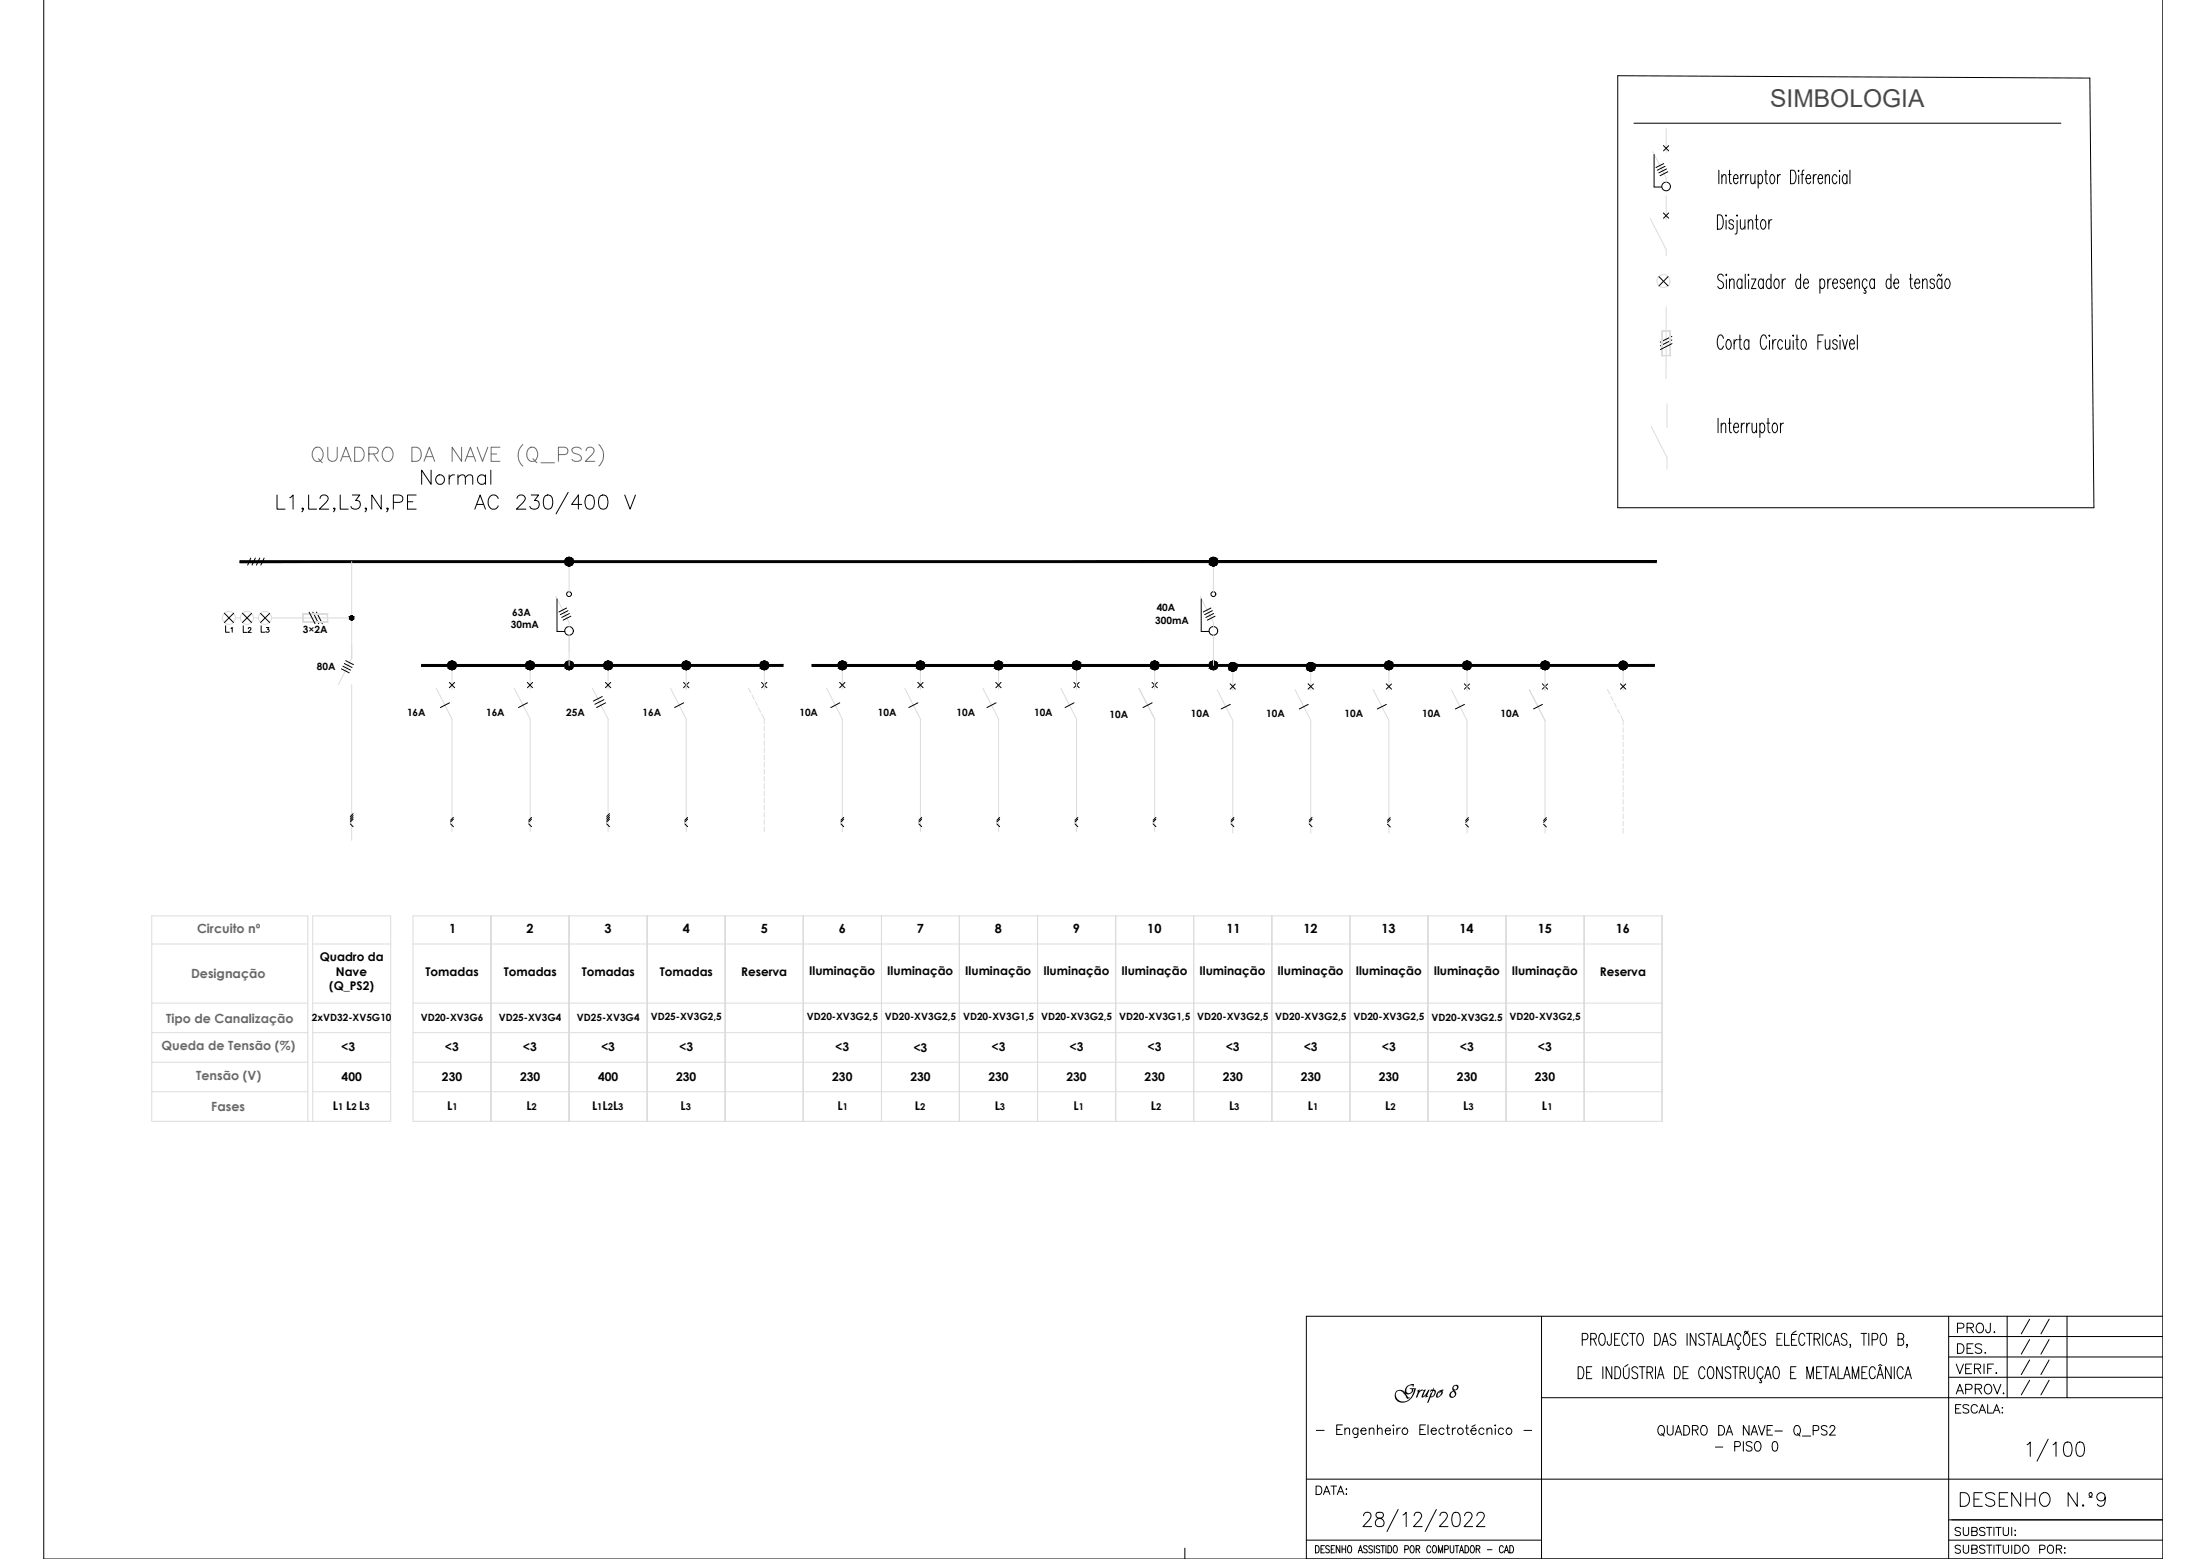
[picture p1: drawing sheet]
<svg xmlns="http://www.w3.org/2000/svg" width="297mm" height="210mm" viewBox="0 0 297 210" stroke-linecap="round" stroke-linejoin="round" font-family="sans-serif">
<defs><g id="words">
<g font-size="5.3">
<text x="271.3" y="181">/ /</text>
<text x="271.3" y="189.1">/ /</text>
</g>
<g font-size="4.9">
<text x="271.3" y="183.4">/ /</text>
<text x="271.3" y="186.3">/ /</text>
<text x="263.2" y="203.9">DESENHO N.º9</text>
</g>
<text font-size="3.3" fill="#4c4c4c" x="238.4" y="14.4">SIMBOLOGIA</text>
<text font-size="2.6" x="187.7" y="188.2">Grupo 8</text>
<g font-size="1.7" fill="#696969">
<text x="26.5" y="125.7">Circuito nº</text>
<text x="25.7" y="131.6">Designação</text>
<text x="22.4" y="137.7">Tipo de Canalização</text>
<text x="21.7" y="141.4">Queda de Tensão (%)</text>
<text x="26.4" y="145.4">Tensão (V)</text>
<text x="28.5" y="149.5">Fases</text>
</g>
<g font-size="1.7">
<text x="60.5" y="125.6">1</text>
<text x="70.9" y="125.7">2</text>
<text x="81.4" y="125.6">3</text>
<text x="91.9" y="125.7">4</text>
<text x="102.5" y="125.6">5</text>
<text x="113" y="125.6">6</text>
<text x="123.4" y="125.6">7</text>
<text x="134" y="125.6">8</text>
<text x="144.5" y="125.6">9</text>
<text x="154.5" y="125.6">10</text>
<text x="165.1" y="125.6">11</text>
<text x="175.5" y="125.7">12</text>
<text x="186" y="125.6">13</text>
<text x="196.5" y="125.7">14</text>
<text x="207.1" y="125.6">15</text>
<text x="217.6" y="125.6">16</text>
</g>
<g font-size="1.6">
<text x="43.1" y="129.4">Quadro da</text>
<text x="45.2" y="131.4">Nave</text>
<text x="57.3" y="131.5">Tomadas</text>
<text x="67.8" y="131.4">Tomadas</text>
<text x="78.3" y="131.5">Tomadas</text>
<text x="88.8" y="131.5">Tomadas</text>
<text x="99.8" y="131.4">Reserva</text>
<text x="109" y="131.3">Iluminação</text>
<text x="119.5" y="131.3">Iluminação</text>
<text x="130" y="131.3">Iluminação</text>
<text x="140.5" y="131.3">Iluminação</text>
<text x="151" y="131.3">Iluminação</text>
<text x="161.5" y="131.3">Iluminação</text>
<text x="172" y="131.3">Iluminação</text>
<text x="182.5" y="131.3">Iluminação</text>
<text x="193" y="131.3">Iluminação</text>
<text x="203.6" y="131.3">Iluminação</text>
<text x="215.4" y="131.4">Reserva</text>
<text x="44.3" y="133.3">(Q_PS2)</text>
<text x="45.9" y="141.5">&lt;3</text>
<text x="59.9" y="141.5">&lt;3</text>
<text x="70.4" y="141.5">&lt;3</text>
<text x="80.9" y="141.5">&lt;3</text>
<text x="91.4" y="141.5">&lt;3</text>
<text x="112.5" y="141.5">&lt;3</text>
<text x="123" y="141.7">&lt;3</text>
<text x="133.5" y="141.5">&lt;3</text>
<text x="144" y="141.5">&lt;3</text>
<text x="154.5" y="141.5">&lt;3</text>
<text x="165" y="141.5">&lt;3</text>
<text x="175.5" y="141.5">&lt;3</text>
<text x="186.1" y="141.5">&lt;3</text>
<text x="196.6" y="141.5">&lt;3</text>
<text x="207.1" y="141.5">&lt;3</text>
<text x="44.8" y="149.5">L L L</text>
<text x="46" y="145.5">400</text>
<text x="59.5" y="145.5">230</text>
<text x="60.2" y="149.5">L</text>
<text x="70" y="145.5">230</text>
<text x="70.9" y="149.5">L</text>
<text x="79.7" y="149.5">L L L</text>
<text x="80.5" y="145.5">400</text>
<text x="91" y="145.5">230</text>
<text x="91.6" y="149.5">L</text>
<text x="112.1" y="145.5">230</text>
<text x="112.8" y="149.5">L</text>
<text x="122.6" y="145.5">230</text>
<text x="123.2" y="149.5">L</text>
<text x="133.1" y="145.5">230</text>
<text x="133.9" y="149.5">L</text>
<text x="143.6" y="145.5">230</text>
<text x="144.6" y="149.5">L</text>
<text x="154.1" y="145.5">230</text>
<text x="155" y="149.5">L</text>
<text x="164.6" y="145.5">230</text>
<text x="165.5" y="149.5">L</text>
<text x="175.1" y="145.5">230</text>
<text x="176.1" y="149.5">L</text>
<text x="185.7" y="145.5">230</text>
<text x="186.5" y="149.5">L</text>
<text x="196.2" y="145.5">230</text>
<text x="197" y="149.5">L</text>
<text x="206.7" y="145.5">230</text>
<text x="207.6" y="149.5">L</text>
</g>
<g font-size="1.3">
<text x="69" y="82.9">63A</text>
<text x="155.6" y="84">300mA</text>
<text x="155.8" y="82.3">40A</text>
<text x="40.8" y="85.3">3×2A</text>
<text x="68.8" y="84.6">30mA</text>
<text x="42.7" y="90.2">80A</text>
<text x="54.8" y="96.3">16A</text>
<text x="65.5" y="96.3">16A</text>
<text x="76.2" y="96.3">25A</text>
<text x="86.5" y="96.3">16A</text>
<text x="107.6" y="96.3">10A</text>
<text x="118.2" y="96.3">10A</text>
<text x="128.8" y="96.3">10A</text>
<text x="139.2" y="96.3">10A</text>
<text x="149.4" y="96.7">10A</text>
<text x="160.4" y="96.5">10A</text>
<text x="170.5" y="96.5">10A</text>
<text x="181" y="96.5">10A</text>
<text x="191.5" y="96.5">10A</text>
<text x="202.1" y="96.6">10A</text>
<text x="42" y="137.4">2xVD32-XV5G10</text>
<text x="56.6" y="137.4">VD20-XV3G6</text>
<text x="67.1" y="137.4">VD25-XV3G4</text>
<text x="77.7" y="137.4">VD25-XV3G4</text>
<text x="87.6" y="137.4">VD25-XV3G2,5</text>
<text x="108.6" y="137.4">VD20-XV3G2,5</text>
<text x="119.2" y="137.4">VD20-XV3G2,5</text>
<text x="129.7" y="137.4">VD20-XV3G1,5</text>
<text x="140.2" y="137.4">VD20-XV3G2,5</text>
<text x="150.7" y="137.4">VD20-XV3G1,5</text>
<text x="161.2" y="137.4">VD20-XV3G2,5</text>
<text x="171.7" y="137.4">VD20-XV3G2,5</text>
<text x="182.2" y="137.4">VD20-XV3G2,5</text>
<text x="192.8" y="137.4">VD20-XV3G2.5</text>
<text x="203.3" y="137.4">VD20-XV3G2,5</text>
<text x="45.5" y="149.5">1</text>
<text x="47.3" y="149.5">2</text>
<text x="49.1" y="149.5">3</text>
<text x="60.9" y="149.5">1</text>
<text x="71.6" y="149.5">2</text>
<text x="80.4" y="149.5">1</text>
<text x="81.8" y="149.5">2</text>
<text x="83.3" y="149.5">3</text>
<text x="92.4" y="149.5">3</text>
<text x="113.5" y="149.5">1</text>
<text x="123.9" y="149.5">2</text>
<text x="134.6" y="149.5">3</text>
<text x="145.3" y="149.5">1</text>
<text x="155.7" y="149.5">2</text>
<text x="166.2" y="149.5">3</text>
<text x="176.8" y="149.5">1</text>
<text x="187.2" y="149.5">2</text>
<text x="197.7" y="149.5">3</text>
<text x="208.4" y="149.5">1</text>
</g>
</g></defs>
<g fill="#000" stroke="#000" stroke-width=".13">
<path d="M76.4 76.2h.4zM76.5 75h.2zM163.2 76.2h.4zM163.3 75h.2zM47.2 83.4h.3zM47.3 83.5h.1zM60.6 90.1h.5zM60.8 89h.2zM71.2 90.1h.4zM71.3 89h.2zM76.4 90.1h.4zM76.5 89h.2z"/>
<path d="M81.7 90.1h.4zM81.8 89h.2zM92.2 90.1h.4zM92.3 89h.2zM102.7 90.1h.4zM102.8 89h.2zM113.2 90.1h.4zM113.3 89h.2zM123.7 90.1h.4zM123.8 89h.2zM134.2 90.1h.5zM134.4 89h.2z"/>
<path d="M144.8 90.1h.4zM144.9 89h.2zM155.3 90.1h.4zM155.4 89h.2zM163.2 90.1h.4zM163.3 89h.2zM165.8 90.3h.4zM165.9 89.2h.2zM176.3 90.3h.4zM176.4 89.2h.2zM186.8 90.1h.4zM186.9 89h.2z"/>
<path d="M197.3 90.1h.4zM197.4 89h.2zM207.8 90.1h.4zM207.9 89h.2zM218.3 90.1h.5zM218.4 89h.3z"/>
<path d="M76.4 76.2h.3zM76.5 76.2h.2z"/>
<path d="M76.5 75l.3 .1zM76.4 75.1h.4z"/>
<path d="M76.4 75.1h.5zM76.3 75.1h.6z"/>
<path d="M76.3 75.1l.7 .1zM76.2 75.2h.8z"/>
<path d="M76.3 76.1h.6zM76.3 76.1l.5 .1z"/>
<path d="M76.2 75.2l.9 .1-.1-.1zM76.2 75.3v-.1l.9 .1z"/>
<path d="M76.2 76h.8zM76.2 76l.7 .1z"/>
<path d="M76.2 75.3l.9 .1v-.1zM76.2 75.3l.9 .1h-1z"/>
<path d="M76.2 76h.8h.1zM76.2 76h.8h-.8z"/>
<path d="M76.1 75.4l1.1 .1-.1-.1zM76.1 75.4l1.1 .1h-1.1z"/>
<path d="M76.1 75.9l1 .1v-.1zM76.1 75.9l1 .1h-.9z"/>
<path d="M76.1 75.5l1.1 .1v-.1zM76.1 75.5l1.1 .1h-1.1z"/>
<path d="M76.1 75.8l1 .1 .1-.1zM76.1 75.8l1 .1h-1z"/>
<path d="M76.1 75.6l1.1 .1v-.1zM76.1 75.6l1.1 .1h-1.1z"/>
<path d="M76.1 75.7l1.1 .1v-.1zM76.1 75.7l1.1 .1h-1.1z"/>
<path d="M163.2 76.2h.3zM163.3 76.2h.2z"/>
<path d="M163.3 75l.3 .1zM163.2 75.1h.4z"/>
<path d="M163.2 75.1h.5zM163.1 75.1h.6z"/>
<path d="M163.1 75.1l.7 .1zM163 75.2h.8z"/>
<path d="M163.1 76.1h.6zM163.1 76.1l.5 .1z"/>
<path d="M163 75.2l.8 .1v-.1zM163 75.2l.8 .1h-.9z"/>
<path d="M163 76h.8zM163 76l.7 .1z"/>
<path d="M162.9 75.3l1 .1-.1-.1zM162.9 75.3l1 .1h-1z"/>
<path d="M162.9 76h.9zM162.9 76h.9h-.8z"/>
<path d="M162.9 75.4l1 .1v-.1zM162.9 75.4l1 .1h-1.1z"/>
<path d="M162.9 75.9l.9 .1 .1-.1zM162.9 75.9l.9 .1h-.9z"/>
<path d="M162.8 75.5l1.2 .1-.1-.1zM162.8 75.5l1.2 .1h-1.2z"/>
<path d="M162.8 75.8l1.1 .1v-.1zM162.8 75.8l1.1 .1h-1z"/>
<path d="M162.8 75.6l1.2 .1v-.1zM162.8 75.6l1.2 .1h-1.2z"/>
<path d="M162.8 75.7l1.1 .1 .1-.1zM162.8 75.7l1.1 .1h-1.1z"/>
<path d="M32.3 75.7h190.7v-.2zM32.3 75.5h190.7l-190.7 .2z"/>
<path d="M47.3 82.9h.1zM47.3 82.9h.1zM47.3 82.9h.1z"/>
<path d="M47.3 82.9l.2 .1zM47.3 83h.2zM47.3 83h.2zM47.3 83h.2z"/>
<path d="M47.3 83h.2zM47.2 83h.3zM47.2 83h.3zM47.2 83h.3z"/>
<path d="M47.3 83.4h.2zM47.3 83.4l.1 .1zM47.3 83.5h.1zM47.3 83.5h.1z"/>
<path d="M47.2 83h.3zM47.2 83h.3zM47.2 83h.3zM47.2 83h.3z"/>
<path d="M47.2 83.4h.3zM47.2 83.4h.3zM47.2 83.4h.3z"/>
<path d="M47.2 83l.4 .1zM47.2 83l.4 .1zM47.1 83.1h.5zM47.1 83.1h.5z"/>
<path d="M47.2 83.4h.3zM47.2 83.4h.3zM47.2 83.4h.3zM47.2 83.4h.3z"/>
<path d="M47.1 83.1h.5zM47.1 83.1h.5zM47.1 83.1h.5zM47.1 83.1h.5z"/>
<path d="M47.1 83.3h.5zM47.1 83.3h.5z"/>
<path d="M47.1 83.3h.5zM47.1 83.3l.4 .1zM47.2 83.4h.3zM47.2 83.4h.3z"/>
<path d="M47.1 83.1l.5 .1zM47.1 83.1l.5 .1zM47.1 83.2h.5zM47.1 83.2h.5z"/>
<path d="M47.1 83.3h.5zM47.1 83.3h.5z"/>
<path d="M47.1 83.2h.5zM47.1 83.2h.5zM47.1 83.2h.5zM47.1 83.2h.5z"/>
<path d="M47.1 83.2h.5zM47.1 83.2h.5zM47.1 83.2h.5zM47.1 83.2h.5z"/>
<path d="M47.1 83.2h.5zM47.1 83.2l.5 .1zM47.1 83.3h.5zM47.1 83.3h.5z"/>
<path d="M60.6 90.1l.4 .1zM60.8 90.2h.2z"/>
<path d="M60.8 89l.3 .1zM60.6 89.1h.5z"/>
<path d="M60.6 89.1h.6zM60.6 89.1h.6z"/>
<path d="M60.6 89.1l.6 .1zM60.5 89.2h.7z"/>
<path d="M60.6 90.1h.6zM60.6 90.1h.5z"/>
<path d="M60.5 89.2l.8 .1-.1-.1zM60.5 89.2l.8 .1h-.9z"/>
<path d="M60.5 90h.7zM60.5 90l.7 .1z"/>
<path d="M60.4 89.3h1h-.1zM60.4 89.3h1h-1z"/>
<path d="M60.4 89.9l.8 .1 .1-.1zM60.4 89.9l.8 .1h-.7z"/>
<path d="M60.4 89.3l1 .1v-.1zM60.4 89.3l1 .1h-1.1z"/>
<path d="M60.4 89.8l.9 .1 .1-.1zM60.4 89.8l.9 .1h-.9z"/>
<path d="M60.3 89.4l1.1 .1v-.1zM60.3 89.4l1.1 .1h-1.1z"/>
<path d="M60.3 89.7l1.1 .1v-.1zM60.3 89.7l1.1 .1h-1z"/>
<path d="M60.3 89.5l1.1 .1v-.1zM60.3 89.5l1.1 .1h-1.1z"/>
<path d="M60.3 89.6l1.1 .1v-.1zM60.3 89.6l1.1 .1h-1.1z"/>
<path d="M71.2 90.1l.3 .1zM71.3 90.2h.2z"/>
<path d="M71.3 89l.3 .1zM71.2 89.1h.4z"/>
<path d="M71.2 89.1h.5zM71.1 89.1h.6z"/>
<path d="M71.1 89.1l.7 .1zM71 89.2h.8z"/>
<path d="M71.1 90.1h.6zM71.1 90.1h.5z"/>
<path d="M71 89.2l.8 .1v-.1zM71 89.2l.8 .1h-.9z"/>
<path d="M71 90h.8zM71 90l.7 .1z"/>
<path d="M70.9 89.3h1h-.1zM70.9 89.3h1h-1z"/>
<path d="M70.9 89.9l.9 .1v-.1zM70.9 89.9l.9 .1h-.8z"/>
<path d="M70.9 89.3l1 .1v-.1zM70.9 89.3l1 .1h-1.1z"/>
<path d="M70.9 89.8l.9 .1 .1-.1zM70.9 89.8l.9 .1h-.9z"/>
<path d="M70.8 89.4l1.2 .1-.1-.1zM70.8 89.4l1.2 .1h-1.2z"/>
<path d="M70.8 89.7l1.1 .1v-.1zM70.8 89.7l1.1 .1h-1z"/>
<path d="M70.8 89.5l1.2 .1v-.1zM70.8 89.5l1.2 .1h-1.2z"/>
<path d="M70.8 89.6l1.1 .1 .1-.1zM70.8 89.6l1.1 .1h-1.1z"/>
<path d="M76.4 90.1l.3 .1zM76.5 90.2h.2z"/>
<path d="M76.5 89l.3 .1zM76.4 89.1h.4z"/>
<path d="M76.4 89.1h.5zM76.3 89.1h.6z"/>
<path d="M76.3 89.1l.7 .1zM76.2 89.2h.8z"/>
<path d="M76.3 90.1h.6zM76.3 90.1h.5z"/>
<path d="M76.2 89.2l.9 .1-.1-.1zM76.2 89.3v-.1l.9 .1z"/>
<path d="M76.2 90h.8zM76.2 90l.7 .1z"/>
<path d="M76.2 89.3h.9zM76.2 89.3h.9h-1z"/>
<path d="M76.2 89.9l.8 .1 .1-.1zM76.2 89.9l.8 .1h-.8z"/>
<path d="M76.1 89.3l1.1 .1-.1-.1zM76.1 89.3l1.1 .1h-1.1z"/>
<path d="M76.1 89.8l1 .1v-.1zM76.1 89.8l1 .1h-.9z"/>
<path d="M76.1 89.4l1.1 .1v-.1zM76.1 89.4l1.1 .1h-1.1z"/>
<path d="M76.1 89.7l1 .1 .1-.1zM76.1 89.7l1 .1h-1z"/>
<path d="M76.1 89.5l1.1 .1v-.1zM76.1 89.5l1.1 .1h-1.1z"/>
<path d="M76.1 89.6l1.1 .1v-.1zM76.1 89.6l1.1 .1h-1.1z"/>
<path d="M81.7 90.1l.3 .1zM81.8 90.2h.2z"/>
<path d="M81.8 89l.3 .1zM81.7 89.1h.4z"/>
<path d="M81.7 89.1h.5zM81.6 89.1h.6z"/>
<path d="M81.6 89.1l.7 .1zM81.5 89.2h.8z"/>
<path d="M81.6 90.1h.6zM81.6 90.1h.5z"/>
<path d="M81.5 89.2l.8 .1v-.1zM81.5 89.2l.8 .1h-.9z"/>
<path d="M81.5 90h.8zM81.5 90l.7 .1z"/>
<path d="M81.4 89.3h1h-.1zM81.4 89.3h1h-1z"/>
<path d="M81.4 89.9l.9 .1v-.1zM81.4 89.9l.9 .1h-.8z"/>
<path d="M81.4 89.3l1 .1v-.1zM81.4 89.3l1 .1h-1.1z"/>
<path d="M81.4 89.8l.9 .1 .1-.1zM81.4 89.8l.9 .1h-.9z"/>
<path d="M81.3 89.4l1.2 .1-.1-.1zM81.3 89.4l1.2 .1h-1.2z"/>
<path d="M81.3 89.7l1.1 .1v-.1zM81.3 89.7l1.1 .1h-1z"/>
<path d="M81.3 89.5l1.2 .1v-.1zM81.3 89.5l1.2 .1h-1.2z"/>
<path d="M81.3 89.6l1.1 .1 .1-.1zM81.3 89.6l1.1 .1h-1.1z"/>
<path d="M92.2 90.1l.3 .1zM92.3 90.2h.2z"/>
<path d="M92.3 89l.3 .1zM92.2 89.1h.4z"/>
<path d="M92.2 89.1h.5zM92.1 89.1h.6z"/>
<path d="M92.1 89.1l.7 .1zM92 89.2h.8z"/>
<path d="M92.1 90.1h.6zM92.1 90.1h.5z"/>
<path d="M92 89.2l.9 .1-.1-.1zM92 89.2l.9 .1h-1z"/>
<path d="M92 90h.8zM92 90l.7 .1z"/>
<path d="M91.9 89.3h1zM91.9 89.3h1h-1z"/>
<path d="M91.9 89.9l.9 .1 .1-.1zM91.9 89.9l.9 .1h-.8z"/>
<path d="M91.9 89.3l1 .1v-.1zM91.9 89.3l1 .1h-1.1z"/>
<path d="M91.9 89.8l1 .1v-.1zM91.9 89.8l1 .1h-1z"/>
<path d="M91.8 89.4l1.2 .1-.1-.1zM91.8 89.4l1.2 .1h-1.2z"/>
<path d="M91.8 89.7l1.1 .1v-.1zM91.8 89.7l1.1 .1h-1z"/>
<path d="M91.8 89.5l1.2 .1v-.1zM91.8 89.5l1.2 .1h-1.2z"/>
<path d="M91.8 89.6l1.1 .1 .1-.1zM91.8 89.6l1.1 .1h-1.1z"/>
<path d="M102.7 90.1l.3 .1zM102.8 90.2h.2z"/>
<path d="M102.8 89l.3 .1zM102.7 89.1h.4z"/>
<path d="M102.7 89.1h.5zM102.6 89.1h.6z"/>
<path d="M102.6 89.1l.7 .1zM102.5 89.2h.8z"/>
<path d="M102.6 90.1h.6zM102.6 90.1h.5z"/>
<path d="M102.5 89.2l.9 .1-.1-.1zM102.5 89.2l.9 .1h-.9z"/>
<path d="M102.5 90h.8zM102.5 90l.7 .1z"/>
<path d="M102.5 89.3h.9zM102.5 89.3h.9h-1z"/>
<path d="M102.5 89.9l.8 .1 .1-.1zM102.5 89.9l.8 .1h-.8z"/>
<path d="M102.4 89.3l1.1 .1-.1-.1zM102.4 89.3l1.1 .1h-1.1z"/>
<path d="M102.4 89.8l1 .1v-.1zM102.4 89.8l1 .1h-.9z"/>
<path d="M102.4 89.4l1.1 .1v-.1zM102.4 89.4l1.1 .1h-1.2z"/>
<path d="M102.4 89.7l1 .1 .1-.1zM102.4 89.7l1 .1h-1z"/>
<path d="M102.3 89.5l1.2 .1v-.1zM102.3 89.5l1.2 .1h-1.2z"/>
<path d="M102.3 89.6l1.2 .1v-.1zM102.3 89.6l1.2 .1h-1.1z"/>
<path d="M56.8 89.7h48.6v-.2zM56.8 89.5h48.6l-48.6 .2z"/>
<path d="M113.2 90.1l.3 .1zM113.3 90.2h.2z"/>
<path d="M113.3 89l.3 .1zM113.2 89.1h.4z"/>
<path d="M113.2 89.1h.5zM113.1 89.1h.6z"/>
<path d="M113.1 89.1l.7 .1zM113 89.2h.8z"/>
<path d="M113.1 90.1h.6zM113.1 90.1h.5z"/>
<path d="M113 89.2l.9 .1-.1-.1zM113 89.2l.9 .1h-.9z"/>
<path d="M113 90h.8zM113 90l.7 .1z"/>
<path d="M113 89.3h.9zM113 89.3h.9h-1z"/>
<path d="M113 89.9l.8 .1 .1-.1zM113 89.9l.8 .1h-.8z"/>
<path d="M112.9 89.3l1.1 .1-.1-.1zM112.9 89.3l1.1 .1h-1.1z"/>
<path d="M112.9 89.8l1 .1v-.1zM112.9 89.8l1 .1h-.9z"/>
<path d="M112.9 89.4l1.1 .1v-.1zM112.9 89.4l1.1 .1h-1.2z"/>
<path d="M112.8 89.5l1.2 .1v-.1zM112.8 89.5l1.2 .1h-1.2z"/>
<path d="M112.8 89.6l1.2 .1v-.1zM112.8 89.6l1.2 .1h-1.1z"/>
<path d="M112.9 89.7l1 .1 .1-.1zM112.9 89.7l1 .1h-1z"/>
<path d="M123.7 90.1l.3 .1zM123.8 90.2h.2z"/>
<path d="M123.8 89l.3 .1zM123.7 89.1h.4z"/>
<path d="M123.7 89.1h.5zM123.6 89.1h.6z"/>
<path d="M123.6 89.1l.7 .1zM123.6 89.2h.7z"/>
<path d="M123.6 90.1h.6zM123.6 90.1h.5z"/>
<path d="M123.6 89.2l.8 .1-.1-.1zM123.6 89.2l.8 .1h-.9z"/>
<path d="M123.6 90h.7zM123.6 90l.6 .1z"/>
<path d="M123.5 89.3h.9zM123.5 89.3h.9h-1z"/>
<path d="M123.5 89.9l.8 .1 .1-.1zM123.5 89.9l.8 .1h-.7z"/>
<path d="M123.4 89.3l1.1 .1-.1-.1zM123.4 89.3l1.1 .1h-1.1z"/>
<path d="M123.4 89.8l1 .1v-.1zM123.4 89.8l1 .1h-.9z"/>
<path d="M123.4 89.4l1.1 .1v-.1zM123.4 89.4l1.1 .1h-1.1z"/>
<path d="M123.4 89.7l1 .1 .1-.1zM123.4 89.7l1 .1h-1z"/>
<path d="M123.4 89.5l1.1 .1v-.1zM123.4 89.5l1.1 .1h-1.1z"/>
<path d="M123.4 89.6l1.1 .1v-.1zM123.4 89.6l1.1 .1h-1.1z"/>
<path d="M134.2 90.1l.4 .1zM134.4 90.2h.2z"/>
<path d="M134.4 89l.3 .1zM134.2 89.1h.5z"/>
<path d="M134.2 89.1h.6zM134.1 89.1h.7z"/>
<path d="M134.1 89.1l.7 .1zM134.1 89.2h.7z"/>
<path d="M134.1 90.1h.7zM134.1 90.1h.6z"/>
<path d="M134.1 89.2l.8 .1-.1-.1zM134.1 89.2l.8 .1h-.9z"/>
<path d="M134.1 90h.7zM134.1 90l.7 .1z"/>
<path d="M134 89.3h1h-.1zM134 89.3h1h-1.1z"/>
<path d="M134 89.9l.8 .1 .1-.1zM134 89.9l.8 .1h-.7z"/>
<path d="M133.9 89.3l1.1 .1v-.1zM133.9 89.3l1.1 .1h-1.1z"/>
<path d="M133.9 89.8l1 .1 .1-.1zM133.9 89.8l1 .1h-.9z"/>
<path d="M133.9 89.4l1.1 .1v-.1zM133.9 89.4l1.1 .1h-1.1z"/>
<path d="M133.9 89.7l1.1 .1v-.1zM133.9 89.7l1.1 .1h-1.1z"/>
<path d="M133.9 89.5l1.1 .1v-.1zM133.9 89.5l1.1 .1h-1.1z"/>
<path d="M133.9 89.6l1.1 .1v-.1zM133.9 89.6l1.1 .1h-1.1z"/>
<path d="M144.8 90.1l.3 .1zM144.9 90.2h.2z"/>
<path d="M144.9 89l.3 .1zM144.8 89.1h.4z"/>
<path d="M144.8 89.1h.5zM144.7 89.1h.6z"/>
<path d="M144.7 89.1l.7 .1zM144.6 89.2h.8z"/>
<path d="M144.7 90.1h.6zM144.7 90.1h.5z"/>
<path d="M144.6 89.2l.8 .1v-.1zM144.6 89.2l.8 .1h-.9z"/>
<path d="M144.6 90h.8zM144.6 90l.7 .1z"/>
<path d="M144.5 89.3h1h-.1zM144.5 89.3h1h-1.1z"/>
<path d="M144.5 89.9l.9 .1v-.1zM144.5 89.9l.9 .1h-.8z"/>
<path d="M144.4 89.3l1.1 .1v-.1zM144.4 89.3l1.1 .1h-1.1z"/>
<path d="M144.4 89.8l1 .1 .1-.1zM144.4 89.8l1 .1h-.9z"/>
<path d="M144.4 89.4l1.1 .1v-.1zM144.4 89.4l1.1 .1h-1.1z"/>
<path d="M144.4 89.5l1.1 .1v-.1zM144.4 89.5l1.1 .1h-1.1z"/>
<path d="M144.4 89.6l1.1 .1v-.1zM144.4 89.6l1.1 .1h-1.1z"/>
<path d="M144.4 89.7l1.1 .1v-.1zM144.4 89.7l1.1 .1h-1.1z"/>
<path d="M155.3 90.1l.3 .1zM155.4 90.2h.2z"/>
<path d="M155.4 89l.3 .1zM155.3 89.1h.4z"/>
<path d="M155.3 89.1h.5zM155.2 89.1h.6z"/>
<path d="M155.2 89.1l.7 .1zM155.1 89.2h.8z"/>
<path d="M155.2 90.1h.6zM155.2 90.1h.5z"/>
<path d="M155.1 89.2l.8 .1v-.1zM155.1 89.2l.8 .1h-.9z"/>
<path d="M155.1 90h.8zM155.1 90l.7 .1z"/>
<path d="M155 89.3h1h-.1zM155 89.3h1h-1z"/>
<path d="M155 89.9l.9 .1v-.1zM155 89.9l.9 .1h-.8z"/>
<path d="M155 89.3l1 .1v-.1zM155 89.3l1 .1h-1.1z"/>
<path d="M155 89.8l.9 .1 .1-.1zM155 89.8l.9 .1h-.9z"/>
<path d="M154.9 89.4l1.1 .1v-.1zM154.9 89.4l1.1 .1h-1.1z"/>
<path d="M154.9 89.7l1.1 .1v-.1zM154.9 89.7l1.1 .1h-1z"/>
<path d="M154.9 89.5l1.1 .1v-.1zM154.9 89.5l1.1 .1h-1.1z"/>
<path d="M154.9 89.6l1.1 .1v-.1zM154.9 89.6l1.1 .1h-1.1z"/>
<path d="M163.2 90.1l.3 .1zM163.3 90.2h.2z"/>
<path d="M163.3 89l.3 .1zM163.2 89.1h.4z"/>
<path d="M163.2 89.1h.5zM163.1 89.1h.6z"/>
<path d="M163.1 89.1l.7 .1zM163 89.2h.8z"/>
<path d="M163.1 90.1h.6zM163.1 90.1h.5z"/>
<path d="M163 89.2l.8 .1v-.1zM163 89.2l.8 .1h-.9z"/>
<path d="M163 90h.8zM163 90l.7 .1z"/>
<path d="M162.9 89.3h1h-.1zM162.9 89.3h1h-1z"/>
<path d="M162.9 89.9l.9 .1v-.1zM162.9 89.9l.9 .1h-.8z"/>
<path d="M162.9 89.3l1 .1v-.1zM162.9 89.3l1 .1h-1.1z"/>
<path d="M162.9 89.8l.9 .1 .1-.1zM162.9 89.8l.9 .1h-.9z"/>
<path d="M162.8 89.4l1.2 .1-.1-.1zM162.8 89.4l1.2 .1h-1.2z"/>
<path d="M162.8 89.7l1.1 .1v-.1zM162.8 89.7l1.1 .1h-1z"/>
<path d="M162.8 89.5l1.2 .1v-.1zM162.8 89.5l1.2 .1h-1.2z"/>
<path d="M162.8 89.6l1.1 .1 .1-.1zM162.8 89.6l1.1 .1h-1.1z"/>
<path d="M165.8 90.3l.3 .1zM165.9 90.4h.2z"/>
<path d="M165.9 89.2l.3 .1zM165.8 89.3h.4z"/>
<path d="M165.8 89.3h.5zM165.7 89.3h.6z"/>
<path d="M165.7 89.3l.7 .1zM165.6 89.4h.8z"/>
<path d="M165.7 90.3h.6zM165.7 90.3h.5z"/>
<path d="M165.6 89.4h.8zM165.6 89.4h.8h-.9z"/>
<path d="M165.6 90.2h.8zM165.6 90.2l.7 .1z"/>
<path d="M165.5 89.4l1 .1-.1-.1zM165.5 89.4l1 .1h-1z"/>
<path d="M165.5 90.1l.9 .1v-.1zM165.5 90.1l.9 .1h-.8z"/>
<path d="M165.5 89.5l1 .1v-.1zM165.5 89.5l1 .1h-1.1z"/>
<path d="M165.5 90l.9 .1 .1-.1zM165.5 90l.9 .1h-.9z"/>
<path d="M165.4 89.6l1.2 .1-.1-.1zM165.4 89.6l1.2 .1h-1.2z"/>
<path d="M165.4 89.9l1.1 .1v-.1zM165.4 89.9l1.1 .1h-1z"/>
<path d="M165.4 89.7l1.2 .1v-.1zM165.4 89.7l1.2 .1h-1.2z"/>
<path d="M165.4 89.8l1.1 .1 .1-.1zM165.4 89.8l1.1 .1h-1.1z"/>
<path d="M176.3 90.3l.3 .1zM176.4 90.4h.2z"/>
<path d="M176.4 89.2l.3 .1zM176.3 89.3h.4z"/>
<path d="M176.3 89.3h.5zM176.2 89.3h.6z"/>
<path d="M176.2 89.3l.7 .1zM176.1 89.4h.8z"/>
<path d="M176.2 90.3h.6zM176.2 90.3h.5z"/>
<path d="M176.1 89.4h.9h-.1zM176.1 89.4h.9h-.9z"/>
<path d="M176.1 90.2h.8zM176.1 90.2l.7 .1z"/>
<path d="M176.1 89.4l.9 .1v-.1zM176.1 89.4l.9 .1h-1z"/>
<path d="M176.1 90.1l.8 .1 .1-.1zM176.1 90.1l.8 .1h-.8z"/>
<path d="M176 89.5l1.1 .1-.1-.1zM176 89.5l1.1 .1h-1.2z"/>
<path d="M176 90l1 .1v-.1zM176 90l1 .1h-.9z"/>
<path d="M175.9 89.6l1.2 .1v-.1zM175.9 89.6l1.2 .1h-1.2z"/>
<path d="M175.9 89.7l1.2 .1v-.1zM175.9 89.7l1.2 .1h-1.2z"/>
<path d="M175.9 89.8l1.2 .1v-.1zM175.9 89.8l1.2 .1h-1.2z"/>
<path d="M175.9 89.9l1.1 .1 .1-.1zM175.9 89.9l1.1 .1h-1z"/>
<path d="M186.8 90.1l.3 .1zM186.9 90.2h.2z"/>
<path d="M186.9 89l.3 .1zM186.8 89.1h.4z"/>
<path d="M186.8 89.1h.5zM186.7 89.1h.6z"/>
<path d="M186.7 89.1l.7 .1zM186.6 89.2h.8z"/>
<path d="M186.7 90.1h.6zM186.7 90.1h.5z"/>
<path d="M186.6 89.2l.9 .1-.1-.1zM186.6 89.2l.9 .1h-1z"/>
<path d="M186.6 90h.8zM186.6 90l.7 .1z"/>
<path d="M186.5 89.3h1zM186.5 89.3h1h-1z"/>
<path d="M186.5 89.9l.9 .1 .1-.1zM186.5 89.9l.9 .1h-.8z"/>
<path d="M186.5 89.3l1.1 .1-.1-.1zM186.5 89.3l1.1 .1h-1.1z"/>
<path d="M186.5 89.8l1 .1v-.1zM186.5 89.8l1 .1h-1z"/>
<path d="M186.5 89.4l1.1 .1v-.1zM186.5 89.4l1.1 .1h-1.2z"/>
<path d="M186.5 89.7l1 .1 .1-.1zM186.5 89.7l1 .1h-1z"/>
<path d="M186.4 89.5l1.2 .1v-.1zM186.4 89.5l1.2 .1h-1.2z"/>
<path d="M186.4 89.6l1.2 .1v-.1zM186.4 89.6l1.2 .1h-1.1z"/>
<path d="M197.3 90.1l.3 .1zM197.4 90.2h.2z"/>
<path d="M197.4 89l.3 .1zM197.3 89.1h.4z"/>
<path d="M197.3 89.1h.5zM197.2 89.1h.6z"/>
<path d="M197.2 89.1l.7 .1zM197.2 89.2h.7z"/>
<path d="M197.2 90.1h.6zM197.2 90.1h.5z"/>
<path d="M197.2 89.2l.8 .1-.1-.1zM197.2 89.2l.8 .1h-.9z"/>
<path d="M197.2 90h.7zM197.2 90l.6 .1z"/>
<path d="M197.1 89.3h.9zM197.1 89.3h.9h-1z"/>
<path d="M197.1 89.9l.8 .1 .1-.1zM197.1 89.9l.8 .1h-.7z"/>
<path d="M197 89.3l1.1 .1-.1-.1zM197 89.3l1.1 .1h-1.1z"/>
<path d="M197 89.8l1 .1v-.1zM197 89.8l1 .1h-.9z"/>
<path d="M197 89.4l1.1 .1v-.1zM197 89.4l1.1 .1h-1.1z"/>
<path d="M197 89.7l1 .1 .1-.1zM197 89.7l1 .1h-1z"/>
<path d="M197 89.5l1.1 .1v-.1zM197 89.5l1.1 .1h-1.1z"/>
<path d="M197 89.6l1.1 .1v-.1zM197 89.6l1.1 .1h-1.1z"/>
<path d="M207.8 90.1l.3 .1zM207.9 90.2h.2z"/>
<path d="M207.9 89l.3 .1zM207.8 89.1h.4z"/>
<path d="M207.8 89.1h.6zM207.7 89.1h.7z"/>
<path d="M207.7 89.1l.7 .1zM207.7 89.2h.7z"/>
<path d="M207.7 90.1h.7zM207.7 90.1h.5z"/>
<path d="M207.7 89.2l.8 .1-.1-.1zM207.7 89.2l.8 .1h-.9z"/>
<path d="M207.7 90h.7zM207.7 90l.7 .1z"/>
<path d="M207.6 89.3h1h-.1zM207.6 89.3h1h-1.1z"/>
<path d="M207.6 89.9l.8 .1 .1-.1zM207.6 89.9l.8 .1h-.7z"/>
<path d="M207.5 89.3l1.1 .1v-.1zM207.5 89.3l1.1 .1h-1.1z"/>
<path d="M207.5 89.8l1 .1 .1-.1zM207.5 89.8l1 .1h-.9z"/>
<path d="M207.5 89.4l1.1 .1v-.1zM207.5 89.4l1.1 .1h-1.1z"/>
<path d="M207.5 89.7l1.1 .1v-.1zM207.5 89.7l1.1 .1h-1.1z"/>
<path d="M207.5 89.5l1.1 .1v-.1zM207.5 89.5l1.1 .1h-1.1z"/>
<path d="M207.5 89.6l1.1 .1v-.1zM207.5 89.6l1.1 .1h-1.1z"/>
<path d="M218.3 90.1l.4 .1zM218.4 90.2h.3z"/>
<path d="M218.4 89l.4 .1zM218.3 89.1h.5z"/>
<path d="M218.3 89.1h.5zM218.3 89.1h.5z"/>
<path d="M218.3 89.1l.6 .1zM218.2 89.2h.7z"/>
<path d="M218.3 90.1h.5zM218.3 90.1h.5z"/>
<path d="M218.2 89.2l.8 .1-.1-.1zM218.2 89.2l.8 .1h-.9z"/>
<path d="M218.2 90h.7zM218.2 90l.6 .1z"/>
<path d="M218.1 89.3h1h-.1zM218.1 89.3h1h-1.1z"/>
<path d="M218.1 90h.9zM218.1 90h.8z"/>
<path d="M218 89.3l1.1 .1v-.1zM218 89.3l1.1 .1h-1.1z"/>
<path d="M218 89.8l1 .2 .1-.2zM218 89.8l1 .2h-.9z"/>
<path d="M218 89.4l1.1 .1v-.1zM218 89.4l1.1 .1h-1.1z"/>
<path d="M218 89.8h1.1zM218 89.8h1.1h-1.1z"/>
<path d="M218 89.5l1.1 .2v-.2zM218 89.5l1.1 .2h-1.1z"/>
<path d="M218 89.7l1.1 .1v-.1zM218 89.7l1.1 .1h-1.1z"/>
<path d="M109.3 89.7h113.5v-.2zM109.3 89.5h113.5l-113.5 .2z"/>
</g>
<g fill="none" stroke="#000" stroke-width=".13">
<path d="M217.8 10.2v58.2h64.1l-.5-57.9M224 19.6l.7 .7M224.7 19.6l-.7 .7M222.7 20.8v4.4h1.1M223.4 37.2l1.2 1.3M224 28.7l.7 .7M224 22l-1 .6M224.2 22.4l-1 .5M224.4 22.7l-1 .6M224.6 23.1l-1.1 .6M224.6 37.2l-1.2 1.3M224.7 28.7l-.7 .7"/>
<path d="M225.1 45.8l-1.5 .8M225.1 45.3l-1.6 .8M225.1 46.3l-1.5 .8M33.8 75.1l-.5 1M34.4 75.1l-.5 1M35 75.1l-.5 1M35.6 75.1l-.5 1M30.2 82.6l1.2 1.2M30.4 84.3v.8h.5M31.1 84.6l.2-.1v.6M31.5 82.6l-1.3 1.2M32.6 82.6l1.3 1.2"/>
<path d="M32.8 84.3v.8h.5M33.4 84.7l.1-.2 .3 .1-.4 .5h.4M33.9 82.6l-1.3 1.2M35.1 82.6l1.2 1.2M35.2 84.3v.8h.5M35.9 84.5h.3l-.2 .2a.22 .22 0 0 1 .2 .4 .21 .21 0 0 1-.4-.1M36.3 82.6l-1.2 1.2M41.6 82.4l.8 1.6M42.1 82.4l.8 1.6M42.6 82.4l.8 1.6M46 90.1l1 .5M46.2 89.7l1 .5"/>
<path d="M46.4 89.3l1 .6M46.6 89l1 .5M60.5 91.9l.7 .7M60.5 94.6l-1.2 .7M61.2 91.9l-.7 .7M71 91.9l.7 .7M71 94.6l-1.2 .7M71.7 91.9l-.7 .7M75 80.6v4.4h1.1M76.3 81.9l-1 .5M76.5 82.2l-1.1 .6M76.7 82.6l-1.1 .5"/>
<path d="M76.9 83l-1.1 .5M81.1 93.8l-1.2 .6M81.3 94.2l-1.2 .6M81.5 91.9l.7 .7M81.5 94.6l-1.2 .7M82.2 91.9l-.7 .7M92 91.9l.8 .7M92.1 94.6l-1.3 .7M92.8 91.9l-.8 .7M102.5 91.9l.8 .7M103.3 91.9l-.7 .7M113.1 91.9l.7 .7"/>
<path d="M113.1 94.6l-1.2 .7M113.8 91.9l-.7 .7M123.6 91.9l.7 .7M123.6 94.6l-1.2 .7M124.3 91.9l-.7 .7M134.1 91.9l.7 .7M134.1 94.6l-1.2 .7M134.8 91.9l-.7 .7M144.6 91.9l.7 .7M144.6 94.6l-1.2 .7M145.3 91.9l-.7 .7M155.1 91.9l.7 .7"/>
<path d="M155.1 94.6l-1.2 .7M155.8 91.9l-.7 .7M161.7 80.6v4.4h1.1M163.1 81.9l-1.1 .5M163.2 82.2l-1 .6M163.4 82.6l-1 .5M163.6 83l-1 .5M165.6 92.1l.7 .7M165.7 94.8l-1.3 .7M166.3 92.1l-.7 .7M176.1 92.1l.8 .7M176.2 94.8l-1.3 .7"/>
<path d="M176.9 92.1l-.8 .7M186.7 92.1l.7 .7M186.7 94.8l-1.3 .7M187.4 92.1l-.7 .7M197.2 92.1l.7 .7M197.2 94.8l-1.2 .7M197.9 92.1l-.7 .7M207.7 92.1l.7 .7M207.7 94.8l-1.2 .7M208.4 92.1l-.7 .7M218.2 92.1l.7 .7M218.9 92.1l-.7 .7"/>
<circle cx="224.3" cy="25.1" r=".58"/>
<circle cx="76.6" cy="75.6" r=".58"/>
<circle cx="76.6" cy="80" r=".33"/>
<circle cx="163.4" cy="75.6" r=".58"/>
<circle cx="163.4" cy="80" r=".33"/>
<circle cx="47.3" cy="83.2" r=".26"/>
<circle cx="60.9" cy="89.6" r=".58"/>
<circle cx="71.4" cy="89.6" r=".58"/>
<circle cx="76.6" cy="89.6" r=".58"/>
<circle cx="76.6" cy="84.9" r=".58"/>
<circle cx="81.9" cy="89.6" r=".58"/>
<circle cx="92.4" cy="89.6" r=".58"/>
<circle cx="102.9" cy="89.6" r=".58"/>
<circle cx="113.4" cy="89.6" r=".58"/>
<circle cx="123.9" cy="89.6" r=".58"/>
<circle cx="134.4" cy="89.6" r=".58"/>
<circle cx="144.9" cy="89.6" r=".58"/>
<circle cx="155.5" cy="89.6" r=".58"/>
<circle cx="163.4" cy="89.6" r=".58"/>
<circle cx="163.4" cy="84.9" r=".58"/>
<circle cx="166" cy="89.8" r=".58"/>
<circle cx="176.5" cy="89.8" r=".58"/>
<circle cx="187" cy="89.6" r=".58"/>
<circle cx="197.5" cy="89.6" r=".58"/>
<circle cx="208" cy="89.6" r=".58"/>
<circle cx="218.5" cy="89.6" r=".58"/>
</g>
<g fill="none" stroke="#dcdcdc" stroke-width=".13">
<path d="M224.4 17.3v3.2M222.2 29.4l2.2 4.2v.9M222.6 20.4l1.8 3.6v.5M224.4 26.4v3.2M222.3 57.4l2.2 4.2v1.6M224.4 41.3l-.1 9.7M224.5 54.4v3.2M47.4 75.6v13.1l-1.8 3.5M76.6 75.6v4.1M163.4 75.6v4.1M31.7 83.2h.7M34.1 83.2h.7"/>
<path d="M36.6 83.2h4.2M40.8 83.2h6.6M47.4 92.2v20.9M58.7 92.7l2.2 4.1v15.2M60.9 92.8v-3.2h31.5v3.2M69.2 92.7l2.2 4.1v15.2M71.4 89.6v3.2M74.8 80.3l1.8 3.5v.6M76.6 85.5v4.1M79.8 92.7l2.1 4.1v15.2M81.9 89.6v3.2M90.3 92.7l2.1 4.1v15.2"/>
<path d="M100.8 92.7l.3 .6M101.3 93.6l.3 .6M101.7 94.5l.3 .5M102.1 95.3l.3 .6M102.6 96.2l.3 .6v.6M102.9 89.6v3.2M102.9 97.8v.6M102.9 98.7v.7M102.9 99.7v.7M111.3 92.7l2.1 4.1v15.2M113.4 92.8v-3.2h31.6v3.2M121.8 92.7l2.1 4.1v15.2"/>
<path d="M123.9 89.6v3.2M132.3 92.7l2.2 4.1v15.2M134.5 89.6v3.2M142.8 92.7l2.2 4.1v15.2M153.4 92.7l2.1 4.1v15.2M155.5 89.6v3.2M161.6 80.3l1.8 3.5v.6M163.4 85.5v4.1M163.9 92.9l2.1 4.1v15.2M166 89.8v3.2M174.4 92.9l2.1 4.1v15.2M176.5 89.8v3.2"/>
<path d="M184.9 92.9l2.1 4.1v15.2M187 89.8v3.2M195.4 92.9l2.1 4.1v15.2M197.5 89.8v3.2M205.9 92.9l2.1 4.1v15.2M208 89.8v3.2M216.4 92.9l.4 .6M216.9 93.8l.3 .6M217.3 94.7l.3 .5M217.8 95.5l.3 .6M218.2 96.4l.4 .6v.6M218.6 89.8v3.2"/>
<path d="M218.6 98v.6M218.6 98.9v.7M218.6 99.9v.7M102.9 100.7v.6M102.9 101.7v.6M102.9 102.6v.7M102.9 103.6v.6M102.9 104.6v.6M102.9 105.5v.7M102.9 106.5v.6M102.9 107.5v.6M102.9 108.4v.7"/>
<path d="M102.9 109.4v.6M102.9 110.4v.6M102.9 111.3v.7M218.6 100.9v.6M218.6 101.8v.7M218.6 102.8v.7M218.6 103.8v.6M218.6 104.7v.7M218.6 105.7v.7M218.6 106.7v.6M218.6 107.6v.7M218.6 108.6v.7"/>
<path d="M218.6 109.6v.6M218.6 110.5v.7M218.6 111.5v.7M20.4 127.1h21.1M20.4 135.1h21.1M20.4 139h21.1M42.1 127.1h10.5M42.1 135.1h10.5M42.1 139h10.5M55.6 123.3h168.2v27.7h-168.2zM55.6 127.1h168.2M55.6 135.1h168.2"/>
<path d="M55.6 139h168.2M66.1 123.3v27.7M76.6 123.3v27.7M87.2 123.3v27.7M97.6 123.3v27.7M108.2 123.3v27.7M118.7 123.3v27.7M129.2 123.3v27.7M139.7 123.3v27.7M150.2 123.3v27.7M160.7 123.3v27.7M171.2 123.3v27.7"/>
<path d="M181.8 123.3v27.7M192.3 123.3v27.7M202.8 123.3v27.7M213.3 123.3v27.7M20.4 143h21.1M20.4 147h21.1M41.5 151v-27.7h-21.1v27.7h32.2v-27.7h-10.5v27.7M42.1 143h10.5M42.1 147h10.5M55.6 143h168.2M55.6 147h168.2"/>
<circle cx="224" cy="37.8" r=".88"/>
<circle cx="30.8" cy="83.2" r=".88"/>
<circle cx="33.2" cy="83.2" r=".88"/>
<circle cx="35.7" cy="83.2" r=".88"/>
</g>
<g fill="#dcdcdc" stroke="#dcdcdc" stroke-width=".13">
<path d="M44.1 82.6v1.2zM44.1 82.7v1.1z"/>
<path d="M40.8 82.6v1.2zM40.8 82.6v1.1z"/>
<path d="M40.8 83.8h3.3zM40.8 83.7v.1l3.3-.1z"/>
<path d="M40.8 82.6h3.3zM40.8 82.7l3.3-.1z"/>
<path d="M223.8 44.6h1.1zM223.8 44.6h1.1z"/>
<path d="M223.8 47.9h1.1zM223.8 47.9h1.1z"/>
<path d="M224.9 44.6v3.3zM224.9 44.6v3.3z"/>
<path d="M223.8 44.6v3.3zM223.8 44.6v3.3z"/>
</g>
<g fill="none" stroke="#696969" stroke-width=".13">
<path d="M70.4 59.9a1.96 1.96 0 0 0 0 2.9M80.6 59.9a1.96 1.96 0 0 1 0 2.9M42.2 60.5a.64 .64 0 0 1 .7-.3 .64 .64 0 0 1 .5 .5 .87 .87 0 0 1 0 1 .87 .87 0 0 1-1 .3 1.18 1.18 0 0 1-.2-1.5zM42.9 61.8l.5 .5M44.1 60.2v1.4a.64 .64 0 0 0 .7 .5 .64 .64 0 0 0 .6-.5v-1.4M45.9 62.1l.7-1.9 .7 1.9M46.1 61.5h.9M47.8 60.2h.6a1.02 1.02 0 0 1 .7 1 1.02 1.02 0 0 1-.7 .9h-.6zM49.7 61.1l1-.1a.42 .42 0 0 0 0-.7l-.2-.1h-.8v1.9M50.3 61.1l.6 1M51.7 60.5a.64 .64 0 0 1 .6-.3 .64 .64 0 0 1 .5 .5 .87 .87 0 0 1 0 1 .87 .87 0 0 1-1 .3 1.18 1.18 0 0 1-.1-1.5zM55.5 60.2h.6a1.02 1.02 0 0 1 .6 1 1.02 1.02 0 0 1-.6 .9h-.6z"/>
<path d="M57.1 62.1l.7-1.9 .7 1.9M57.3 61.5h1M62.2 60.2v1.9l-1.3-1.9v1.9M62.6 62.1l.7-1.9 .8 1.9M62.9 61.5h.9M64.2 60.2l.8 1.9 .7-1.9M66.1 61.1h.8M67.3 60.2h-1.2v1.9h1.2M71.1 60.5a.64 .64 0 0 1 .7-.3 .64 .64 0 0 1 .5 .5 .87 .87 0 0 1 0 1 .87 .87 0 0 1-1 .3 1.18 1.18 0 0 1-.2-1.5zM71.8 61.8l.5 .5M72.8 62.3h1.9M75.2 61.2l1.1-.1a.51 .51 0 0 0 .2-.5 .51 .51 0 0 0-.5-.4h-.8v1.9"/>
<path d="M78.3 60.5a.84 .84 0 0 0-1.3 0 .49 .49 0 0 0 .4 .5 .99 .99 0 0 1 .9 .6v.2a.84 .84 0 0 1-1.3 0M78.9 60.7a.48 .48 0 0 1 .4-.5h.3a.48 .48 0 0 1 .3 .8l-1.1 1.1h1.3"/>
</g>
<!-- layer: Desenho base -->
<g fill="none" stroke="#000" stroke-width=".13">
<path d="M5.9 -.1v210h285.3v-210M217.8 10.2l63.6 .3M220 16.6h57.5M231.4 22.9v1.8M231.8 23.9l.3-.4 .3 .1v1.1M231.8 23.5v1.2M232.7 23.5h.4M232.9 22.9v1.5v.3h.3M233.4 24h.6v-.3l-.2-.2h-.1a.86 .86 0 0 0 0 1.2h.1l.2-.2M234.4 23.5v1.2M234.8 23.5l-.2 .1-.2 .4M235.1 23.5v1.2"/>
<path d="M235.5 23.5l-.3 .1-.1 .4M235.7 23.5l.1 1.2h.3l.2-.3M236.3 23.5v1.2M236.7 23.8l.2-.3h.2a.86 .86 0 0 1 0 1.2h-.2l-.2-.2M236.7 23.5v1.8M237.6 23.5h.4M237.8 22.9v1.5v.3h.2M238.4 23.6l.2-.1 .2 .1a.84 .84 0 0 1-.1 1.1h-.1a.91 .91 0 0 1-.2-1.1zM239.3 23.5v1.2M239.7 23.5l-.2 .1-.2 .4M241.1 22.9h.4a1.25 1.25 0 0 1 .2 1.6l-.2 .2h-.4zM242.2 22.9v.2z"/>
<path d="M242.2 23.6v1.1M242.5 23.5h.4M242.9 22.9l-.2 .1v.3v1.4M243.2 24h.6l-.1-.4-.1-.1-.3 .1a.84 .84 0 0 0 .1 1.1h.2l.2-.2M244.2 23.5v1.2M244.6 23.5l-.3 .1-.1 .4M244.8 24h.6v-.3l-.2-.2h-.1a.86 .86 0 0 0 0 1.2h.1l.2-.2M245.8 23.9l.2-.4 .3 .1v1.1M245.8 23.5v1.2M247.3 23.8l-.2-.3-.2 .1a.84 .84 0 0 0 .1 1.1h.1l.2-.2M247.7 22.9v.2zM247.7 23.6v1.1"/>
<path d="M248.7 23.8l-.2-.3-.3 .1a.87 .87 0 0 0 .1 1.1h.2l.2-.2M248.7 23.5v1.2M249.1 22.9v1.8M37.3 66.6v2h1.1M39 67l.5-.4v2M40.8 68.5l-.1 .1-.1-.1 .1-.1 .1 .1-.2 .4M41.6 66.6v2h1M43.1 67.1a.48 .48 0 0 1 .4-.5 .6 .6 0 0 1 .7 .4v.2l-.3 .4-.9 1h1.3M45.1 68.5l-.1 .1-.1-.1 .1-.1 .1 .1-.2 .4M45.8 66.6v2h1.1M47.4 66.6h1l-.5 .8a.6 .6 0 0 1 .6 .7 .6 .6 0 0 1-.8 .5l-.3-.1-.1-.3M49.3 68.5l-.1 .1v-.1v-.1l.1 .1-.1 .4"/>
<path d="M51.3 66.6v2l-1.2-2v2M52.2 68.5l-.1 .1v-.1v-.1l.1 .1-.1 .4M53 67.6h1a.49 .49 0 0 0 0-.8l-.2-.2h-.8v2M54.9 67.6h.7M56 66.6h-1.1v2h1.1M58 63.3v1.9l-1.2-1.9v1.9M60.5 63.9v1.3M61.2 63.9a.6 .6 0 0 0-.7 .6M61.7 64.3l.4-.4 .5 .1 .1 .3v.9M61.7 63.9v1.3M62.7 64.3l.4-.4 .5 .1 .1 1.2M63.9 68.6l.8-2 .7 2"/>
<path d="M64.2 67.9h.9M65.4 64.2a.6 .6 0 0 0-.9-.1 .6 .6 0 0 0 0 .9 .6 .6 0 0 0 .9-.1M65.4 63.9v1.3M66.1 63.3v1.9M67.1 67.1a.7 .7 0 0 0-.8-.5 .7 .7 0 0 0-.6 .8 .84 .84 0 0 0 .2 .9 .84 .84 0 0 0 .9 .2l.3-.4M69.6 67.1a.48 .48 0 0 1 .4-.5 .61 .61 0 0 1 .7 .4v.2l-.3 .4-.9 1h1.3M71.5 66.6h1l-.5 .8a.6 .6 0 0 1 .6 .7 .6 .6 0 0 1-.8 .5l-.3-.1-.2-.3M73.4 66.8a.61 .61 0 0 1 .9 .2 1.6 1.6 0 0 1-.1 1.5 .63 .63 0 0 1-1-.3 1.57 1.57 0 0 1 .2-1.4zM76.5 66.3l-1.6 2.9M78.3 67.9h-1.3l.9-1.3v2M79 66.8a.6 .6 0 0 1 1 .2 1.6 1.6 0 0 1-.2 1.5 .61 .61 0 0 1-.9-.3 1.48 1.48 0 0 1 .1-1.4zM80.9 66.8a.61 .61 0 0 1 .9 .2 1.6 1.6 0 0 1-.2 1.5 .63 .63 0 0 1-.9-.3 1.57 1.57 0 0 1 .2-1.4z"/>
<path d="M84.1 66.6l.7 2 .8-2M47.2 110.9l.3 .4M47.5 109.8l-.3 .4M47.5 110.1l-.3 .3M47.5 110.3l-.3 .4M47.5 109.6l-.3 .3M60.7 110.9l.4 .4M61.1 110.1l-.4 .3M61.1 110.3l-.4 .4M71.2 110.9l.4 .4M71.6 110.1l-.4 .3M71.6 110.3l-.4 .4"/>
<path d="M81.7 110.9l.4 .4M82.1 109.8l-.4 .4M82.1 110.1l-.4 .3M82.1 110.3l-.4 .4M82.1 109.6l-.4 .3M92.2 110.9l.4 .4M92.6 110.1l-.4 .3M92.6 110.3l-.4 .4M113.2 110.9l.4 .4M113.6 110.1l-.4 .3M113.6 110.3l-.4 .4M123.7 110.9l.4 .4"/>
<path d="M124.1 110.1l-.4 .3M124.1 110.3l-.4 .4M134.2 110.9l.4 .4M134.6 110.1l-.4 .3M134.6 110.3l-.4 .4M144.7 110.9l.4 .4M145.1 110.1l-.4 .3M145.1 110.3l-.4 .4M155.3 110.9l.3 .4M155.6 110.1l-.3 .3M155.6 110.3l-.3 .4M165.8 110.9l.3 .4"/>
<path d="M166.1 110.1l-.3 .3M166.1 110.3l-.3 .4M176.3 110.9l.4 .4M176.7 110.1l-.4 .3M176.7 110.3l-.4 .4M186.8 111l.4 .4M187.2 110.1l-.4 .4M187.2 110.3l-.4 .4M197.3 111l.4 .4M197.7 110.1l-.4 .4M197.7 110.3l-.4 .4M207.8 111l.4 .4"/>
<path d="M208.2 110.1l-.4 .4M208.2 110.3l-.4 .4M207.6 177.2v32.7M215.5 179.6l.1-.1a.7 .7 0 0 1 .5 1v.3a.38 .38 0 0 1-.4 .4 .38 .38 0 0 1-.4-.4v-.7zM217 179.5l-.1 1.5-.3 .1a.46 .46 0 0 1-.2-.5M218.1 179.5h-.7v1.6h.7M219.2 179.9a.38 .38 0 0 0-.4-.4 .38 .38 0 0 0-.4 .4v.9a.38 .38 0 0 0 .4 .4 .38 .38 0 0 0 .4-.4M219.4 179.5h.8M219.8 179.5v1.6M220.6 179.6l.1-.1a.72 .72 0 0 1 .6 1l-.1 .3a.38 .38 0 0 1-.4 .4 .38 .38 0 0 1-.3-.4 1.17 1.17 0 0 1 .1-1.2zM222.8 179.5h.4a1.01 1.01 0 0 1 0 1.6h-.4zM225.6 179.8a.42 .42 0 0 0-.3-.3 .42 .42 0 0 0-.4 .3v.3l.2 .1a.62 .62 0 0 1 .5 .5 .4 .4 0 0 1-.2 .4 .4 .4 0 0 1-.5-.2"/>
<path d="M227.2 179.5v1.6M228.4 179.5v1.6l-.8-1.6v1.6M229.5 179.8a.41 .41 0 0 0-.4-.3 .41 .41 0 0 0-.4 .3v.1a.79 .79 0 0 0 .7 .5 .41 .41 0 0 1 0 .7 .41 .41 0 0 1-.7-.2M229.7 179.5h.8M230.1 179.5v1.6M231.7 179.5v1.6h.7M234.4 179.9a.38 .38 0 0 0-.4-.4 .38 .38 0 0 0-.4 .4v.2a.7 .7 0 0 0 .5 1l.3-.3M235 179.6l.1-.1a.7 .7 0 0 1 .5 1l-.1 .3a.38 .38 0 0 1-.3 .4 .38 .38 0 0 1-.4-.4l-.1-.3a1.07 1.07 0 0 1 .3-.9zM235.3 179.4h-.1l-.2-.2-.1 .2M235.4 179.2l-.1 .2M236.7 179.5h-.7v1.6h.7M237.7 179.8a.41 .41 0 0 0-.4-.3 .41 .41 0 0 0-.3 .3l.1 .3 .4 .3a.41 .41 0 0 1 .1 .6 .41 .41 0 0 1-.6-.1"/>
<path d="M240 179.5h-.7v1.6h.7M240.3 179.5v1.6h.6M241.8 179.2l-.5 .3M241.9 179.7h-.7v1.4h.7M243 179.9a.38 .38 0 0 0-.4-.4 .38 .38 0 0 0-.3 .4l-.1 .2a.7 .7 0 0 0 .5 1l.3-.3M243.3 179.5h.7M243.6 179.5v1.6M245.4 179.5v1.6M246.6 179.9a.38 .38 0 0 0-.4-.4 .38 .38 0 0 0-.3 .4l-.1 .2a.7 .7 0 0 0 .5 1l.3-.3M248.7 179.8a.39 .39 0 0 0-.6-.2 .39 .39 0 0 0 0 .6l.4 .2a.41 .41 0 0 1 .1 .6 .41 .41 0 0 1-.7-.1M250.6 179.5h.8M251 179.5v1.6"/>
<path d="M251.6 179.5v1.6M253.4 179.6l.1-.1a.7 .7 0 0 1 .5 1v.3a.38 .38 0 0 1-.4 .4 .38 .38 0 0 1-.4-.4v-.7zM262.4 180h28.8M262.4 177.2v32.7M263.6 178.8h.5a.34 .34 0 0 0 .4-.3 .34 .34 0 0 0-.4-.3h-.5v1.2M264.9 178.8l.7-.1a.28 .28 0 0 0 0-.5h-.7v1.2M265.3 178.8l.4 .6M266.2 178.3a.48 .48 0 0 1 .6-.1 .48 .48 0 0 1 .3 .4 .57 .57 0 0 1-.1 .7 .57 .57 0 0 1-.7 .1 .77 .77 0 0 1-.1-1.1zM268 178.2l-.1 1.1a.28 .28 0 0 1-.5 0v-.3M268.5 179.3v.1zM270.3 177.2v11M278.3 177.2v11"/>
<path d="M291.2 177.2h-115.3v32.7M175.9 199.2h115.3M177.2 192.6h1.1M180 192.5h.5M180.7 191.8h-.7v1.3h.7M181.1 192.5l.3-.2h.3v.8M181.1 192.3v.8M182.8 192.3v1a.33 .33 0 0 1-.5 .2M182.8 192.5a.39 .39 0 0 0-.5-.1 .39 .39 0 0 0 0 .6 .39 .39 0 0 0 .5-.1M183.2 192.6h.7a.36 .36 0 0 0-.4-.3 .36 .36 0 0 0-.3 .5 .37 .37 0 0 0 .3 .3 .37 .37 0 0 0 .4-.2M184.4 192.5l.2-.2h.3l.1 .8M184.4 192.3v.8"/>
<path d="M185.5 192.5l.3-.2h.2l.1 .8M185.5 191.8v1.3M186.5 192.6h.7a.36 .36 0 0 0-.4-.3 .36 .36 0 0 0-.3 .5 .37 .37 0 0 0 .3 .3 .37 .37 0 0 0 .4-.2M187.6 191.8v.2zM187.6 192.3v.8M188.1 192.3v.8M188.6 192.3a.39 .39 0 0 0-.5 .3M191.2 192.5h.5M191.9 191.8h-.7v1.3h.7M192.3 191.8v1.3M192.7 192.6h.7a.36 .36 0 0 0-.4-.3 .36 .36 0 0 0-.3 .5 .37 .37 0 0 0 .3 .3 .37 .37 0 0 0 .4-.2M194.4 192.5a.39 .39 0 0 0-.5-.1 .39 .39 0 0 0 0 .6 .39 .39 0 0 0 .5-.1"/>
<path d="M194.7 192.3h.5M194.9 191.8v1.1l.1 .2h.2M195.6 192.3v.8M196 192.3a.39 .39 0 0 0-.4 .3M197.3 192.3h.4M197.5 191.8v1.1l.1 .2h.2M198.1 192.6h.7a.36 .36 0 0 0-.5-.3 .36 .36 0 0 0-.2 .5 .37 .37 0 0 0 .2 .3 .37 .37 0 0 0 .5-.2M198.7 191.8l-.5 .3M199.8 192.5a.39 .39 0 0 0-.6-.1 .39 .39 0 0 0 0 .6 .39 .39 0 0 0 .6-.1M200.2 192.5l.3-.2h.3l.1 .8M200.2 192.3v.8M201.3 191.8v.2z"/>
<path d="M201.3 192.3v.8M202.4 192.5a.39 .39 0 0 0-.5-.1 .39 .39 0 0 0 0 .6 .39 .39 0 0 0 .5-.1M205.2 192.6h1M207.6 188.2h83.6M212.5 184h.4a1.01 1.01 0 0 1 0 1.6h-.4zM213 180.4h.5a.46 .46 0 0 0 .3-.4 .46 .46 0 0 0-.3-.5h-.5v1.6M213.6 184.8h.5M214.2 180.3h.5a.4 .4 0 0 0 .3-.4 .4 .4 0 0 0-.3-.4h-.5v1.6M214.3 184h-.7v1.6h.7M214.6 180.3l.4 .8M215.8 184v1.6M217 184v1.6l-.7-1.6v1.6"/>
<path d="M217.4 180.3h.4M217.5 184h.3a1.01 1.01 0 0 1 0 1.6h-.3zM218.6 184.2v1a.4 .4 0 0 0 .2 .4 .4 .4 0 0 0 .4 0l.2-.4v-1M219.2 183.7l-.4 .3M220.5 184.2a.41 .41 0 0 0-.4-.2 .41 .41 0 0 0-.4 .4 .85 .85 0 0 0 .7 .5 .4 .4 0 0 1-.2 .7h-.3l-.2-.2M220.7 184h.8M221.1 184v1.6M221.8 184.8h.5a.4 .4 0 0 0 .2-.4 .4 .4 0 0 0-.2-.4h-.5v1.6M222.2 184.8l.3 .8M222.9 184v1.6M223.2 185.6l.4-1.6 .5 1.6M223.3 185.1h.6"/>
<path d="M223.5 192l.1-.1a.68 .68 0 0 1 .6 .5 .68 .68 0 0 1-.3 .8 .57 .57 0 0 1-.6-.3 .57 .57 0 0 1 0-.7zM223.7 193l.4 .4M223.8 181.1l.4-1.6 .4 1.6M224 180.6h.5M224.5 191.9v1a.39 .39 0 0 0 .4 .3 .39 .39 0 0 0 .4-.3v-1M225.5 184h.4a1.01 1.01 0 0 1 0 1.6h-.4zM225.6 193.2l.4-1.3 .4 1.3M225.7 192.8h.6M226.6 184.8h.5M226.7 191.9a.66 .66 0 0 1 .8 .7 .66 .66 0 0 1-.8 .6zM227.3 184h-.7v1.6h.7M227.9 192.5h.5l.2-.1v-.3l-.2-.2h-.5v1.3"/>
<path d="M228.3 192.5l.3 .7M229.2 192a.46 .46 0 0 1 .7 .4v.3a.45 .45 0 0 1-.5 .5 .45 .45 0 0 1-.4-.5v-.3zM229.6 184.4a.38 .38 0 0 0-.4-.4 .38 .38 0 0 0-.4 .4 1.07 1.07 0 0 0 .3 1.2 .4 .4 0 0 0 .5-.4M230.1 184.1l.1-.1a.7 .7 0 0 1 .6 1l-.1 .2a.38 .38 0 0 1-.6 .4 1.3 1.3 0 0 1 0-1.5zM230.6 181.1l.4-1.6 .5 1.6M230.8 180.6h.5M231 194.8h1M231.4 191.9a.66 .66 0 0 1 .8 .7 .66 .66 0 0 1-.8 .6zM231.9 184v1.6l-.8-1.6v1.6M232.4 193.2l.5-1.3 .4 1.3M232.5 181.1l.4-1.6 .5 1.6M232.6 192.8h.5"/>
<path d="M232.7 180.6h.5M233.1 184.2a.39 .39 0 0 0-.7-.1 .39 .39 0 0 0 .1 .6l.3 .2a.41 .41 0 0 1 .2 .6 .41 .41 0 0 1-.7-.1M233.3 184h.7M233.6 194.8h.5a.34 .34 0 0 0 .3-.4 .34 .34 0 0 0-.3-.3h-.5v1.3M233.6 184v1.6M234 181.1v.3l.2 .1v.1l-.1 .1-.2-.1M234.3 184.8h.5a.4 .4 0 0 0 .3-.4 .4 .4 0 0 0-.3-.4h-.5v1.6M234.7 184.8l.4 .8M234.7 194.1v1.3M235.4 184v1.2a.4 .4 0 0 0 .2 .4 .4 .4 0 0 0 .5 0l.1-.4v-1.2M235.5 191.9v1.3l-.8-1.3v1.3M235.8 193.2l.4-1.3 .5 1.3"/>
<path d="M235.9 194.3a.43 .43 0 0 0-.4-.2 .43 .43 0 0 0-.4 .3l.1 .2 .6 .2 .1 .2a.42 .42 0 0 1-.3 .4 .42 .42 0 0 1-.5-.2M236 192.8h.5M236 180.3h.4M236.3 194.3a.43 .43 0 0 1 .5-.2 .43 .43 0 0 1 .3 .5v.3a.45 .45 0 0 1-.4 .5 .45 .45 0 0 1-.5-.5zM236.8 191.9l.4 1.3 .5-1.3M237 185.6v.3h.2v.2l-.1 .1-.2-.1M237.4 184.4a.38 .38 0 0 0-.4-.4 .38 .38 0 0 0-.3 .4v.8a.38 .38 0 0 0 .5 .4l.2-.4M237.6 185.6l.5-1.6 .4 1.6M237.8 185.1h.5M237.9 192.5h.5M238.7 191.9h-.8v1.3h.8M238.8 194.2l.2-.1a.78 .78 0 0 1 0 1.3h-.1a.73 .73 0 0 1-.2-1.1z"/>
<path d="M238.9 184.1l.1-.1a.7 .7 0 0 1 .6 1l-.1 .4-.2 .2a.7 .7 0 0 1-.6-1zM239 192.7h1M239.3 180.3h.4M241.1 184.8h.5M241.2 180.4h.5M241.8 192a.58 .58 0 0 1 .6 .2 .58 .58 0 0 1 0 .7 .42 .42 0 0 1-.5 .3 .42 .42 0 0 1-.4-.5v-.3zM241.8 184h-.7v1.6h.7M242 193l.4 .4M242.7 193.4h1.1M243.3 185.6v-1.6l.4 1.6 .5-1.6v1.6M244.1 192.6l.7-.1 .1-.1v-.3l-.3-.2h-.5v1.3M244.3 180.3h.5a.4 .4 0 0 0 .3-.4 .4 .4 0 0 0-.3-.4h-.5v1.6"/>
<path d="M244.6 184.8h.5M244.7 180.3l.4 .8M245.3 184h-.7v1.6h.7M245.5 184h.7M245.9 184v1.6M246 192.1a.41 .41 0 0 0-.4-.2 .41 .41 0 0 0-.4 .3l.1 .2 .5 .2a.32 .32 0 0 1 .2 .3 .32 .32 0 0 1-.3 .3h-.2l-.3-.1M246.3 185.6l.5-1.6 .4 1.6M246.4 192.2l.1-.1 .1-.2h.3l.1 .2a.4 .4 0 0 1-.1 .5l-.6 .6h.8M246.5 185.1h.6M246.9 181.1l.4-1.6 .4 1.6M247 180.6h.6M247.5 184v1.6h.6"/>
<path d="M248.2 185.6l.5-1.6 .4 1.6M248.4 185.1h.6M249.2 181.1h-.1h.1l-.1 .4M249.4 185.6v-1.6l.4 1.6 .5-1.6v1.6M250.7 184.8h.4M251.4 184h-.7v1.6h.7M252.1 180.4h.5a.46 .46 0 0 0 .3-.4 .46 .46 0 0 0-.3-.5h-.5v1.6M252.5 184.4a.38 .38 0 0 0-.4-.4 .38 .38 0 0 0-.4 .4v.2a.7 .7 0 0 0 .5 1l.3-.4M252.7 185.6l.5-1.6 .4 1.6M252.9 185.1h.5M252.9 183.9l.3-.2 .2 .2M254.6 184v1.6l-.7-1.6v1.6"/>
<path d="M255.1 184v1.6M255.6 180.3h.5a.4 .4 0 0 0 .2-.4 .4 .4 0 0 0-.2-.4h-.5v1.6h.5a.45 .45 0 0 0 .3-.4 .45 .45 0 0 0-.3-.4M256.3 184.4a.38 .38 0 0 0-.4-.4 .38 .38 0 0 0-.4 .4 1.07 1.07 0 0 0 .3 1.2 .4 .4 0 0 0 .5-.4M256.5 185.6l.4-1.6 .5 1.6M256.7 185.1h.5M256.8 181.1h-.1h.1l-.1 .4M262.4 185.4h28.8M262.4 182.7h28.8M263.3 189.7h.5M263.4 187.7l.5-1.3 .5 1.3M263.4 183.7l.5 1.2 .5-1.2M263.6 180.9h.4a.69 .69 0 0 1 .5 .7 .69 .69 0 0 1-.5 .6h-.4z"/>
<path d="M263.6 187.3h.6M264 189.1h-.7v1.2h.7M264.7 187.1h.5a.34 .34 0 0 0 .4-.4 .34 .34 0 0 0-.4-.3h-.5v1.3M264.7 184.3h.5M264.9 181.5h.5M265.1 189.3a.45 .45 0 0 0-.8 .1l.2 .2 .5 .2 .1 .3a.56 .56 0 0 1-.8 0M265.5 183.7h-.8v1.2h.8M265.7 180.9h-.8v1.3h.8M265.9 184.3l.7-.1 .1-.2-.1-.2-.2-.1h-.5v1.2M266 187l.7-.1 .1-.2v-.2l-.3-.1h-.5v1.3M266.2 189.4a.42 .42 0 0 0-.4-.3 .42 .42 0 0 0-.4 .4v.3a.42 .42 0 0 0 .4 .5 .42 .42 0 0 0 .4-.3M266.3 184.3l.4 .6"/>
<path d="M266.4 187l.4 .7M266.5 190.3l.4-1.2 .5 1.2M266.6 189.9h.6M266.8 181.1a.51 .51 0 0 0-.8 .1l.2 .3a.68 .68 0 0 1 .6 .3v.2a.56 .56 0 0 1-.8 0M267.2 183.7v1.2M267.3 182.2h.1zM267.3 186.6a.48 .48 0 0 1 .6-.2 .48 .48 0 0 1 .3 .5 .57 .57 0 0 1-.1 .6 .57 .57 0 0 1-.7 .1 .77 .77 0 0 1-.1-1zM267.6 189.1v1.2h.7M267.6 184.3h.5M268.4 190.3l.4-1.2 .5 1.2M268.4 186.4l.5 1.3 .5-1.3M268.4 183.7h-.8v1.2"/>
<path d="M268.6 189.9h.5M268.7 184.9h.2zM273 194.5l.4-.3v1.9M275.8 193.8l-1.5 2.9M276.4 194.5l.4-.3v1.9M278.1 194.2a.54 .54 0 0 1 .8 .3 1.83 1.83 0 0 1-.1 1.5 .57 .57 0 0 1-.9-.3 1.74 1.74 0 0 1 .2-1.5zM279.8 194.2a.55 .55 0 0 1 .8 .3 1.74 1.74 0 0 1-.2 1.5 .54 .54 0 0 1-.8-.3 1.74 1.74 0 0 1 .2-1.5zM159.5 208.4v1.5M175.9 207.4h31.7M177.1 208.1a.52 .52 0 0 1 .5 .3 .52 .52 0 0 1-.1 .6l-.4 .1zM177.2 200.1h.4a.61 .61 0 0 1 .4 .6 .61 .61 0 0 1-.4 .5h-.4zM177.9 208.6h.2"/>
<path d="M178.2 201.2l.4-1.1 .5 1.1M178.3 208.1h-.4v1h.4M178.4 200.8h.5M179 208.3a.27 .27 0 0 0-.3-.2 .27 .27 0 0 0-.2 .2l.1 .2 .3 .2 .1 .1v.2l-.2 .1-.3-.1M179.2 200.1h.8M179.2 208.6h.3M179.6 200.1v1.1M179.7 208.1h-.5v1h.5M180.1 201.2l.4-1.1 .5 1.1M180.2 200.8h.6M180.4 208.1v1l-.5-1v1M180.7 208.6h.5"/>
<path d="M180.7 208.1v1M181.2 208.1v1M181.2 200.5h.1zM181.2 201.2h.1zM181.6 208.1h.1a.54 .54 0 0 1 .2 .9l-.1 .1a.54 .54 0 0 1-.2-1zM182.9 209.1l.3-1 .3 1M183 208.8h.4M183.6 204.1l.2-.4 .5-.1a.58 .58 0 0 1 .1 1l-.9 .9h1.2M184.1 208.3a.27 .27 0 0 0-.2-.2 .27 .27 0 0 0-.3 .2l.1 .2 .3 .2 .1 .1v.2l-.2 .1-.3-.1M184.8 208.3a.27 .27 0 0 0-.3-.2 .27 .27 0 0 0-.2 .2l.1 .2 .3 .2 .1 .1v.2l-.2 .1-.3-.1M185 208.1v1M185.4 203.7a.41 .41 0 0 0 .1 .7 .7 .7 0 0 1 .7 .2 .7 .7 0 0 1 .1 .8 .62 .62 0 0 1-.7 .1 .62 .62 0 0 1-.4-.6 .77 .77 0 0 1 .8-.5 .41 .41 0 0 0 .2-.7l-.3-.1z"/>
<path d="M185.8 208.3a.27 .27 0 0 0-.3-.2 .27 .27 0 0 0-.2 .2l.1 .2 .3 .2 .1 .1v.2l-.2 .1-.3-.1M185.9 208.1h.5M186.2 208.1v1M186.6 208.1v1M186.9 208.1a.52 .52 0 0 1 .5 .3 .52 .52 0 0 1-.2 .6l-.3 .1zM187.7 208.1h.1a.5 .5 0 0 1 .4 .5 .5 .5 0 0 1-.4 .5 .66 .66 0 0 1-.1-1zM188.3 203.2l-1.5 3M188.9 204l.4-.4v1.9M189.2 208.6h.4v-.4l-.4-.1v1M190 208.1h.1a.5 .5 0 0 1 .3 .5 .5 .5 0 0 1-.3 .5 .66 .66 0 0 1-.1-1zM190.4 204.1l.2-.4 .5-.1a.49 .49 0 0 1 .2 .8l-1 1.1h1.2M190.7 208.6l.4-.1v-.3l-.4-.1v1"/>
<path d="M190.9 208.6l.3 .5M192.6 208.3a.28 .28 0 0 0-.3-.2 .28 .28 0 0 0-.2 .4v.2a.27 .27 0 0 0 .2 .4 .27 .27 0 0 0 .3-.3M193 208.1h.1a.5 .5 0 0 1 .3 .5 .5 .5 0 0 1-.3 .5 .66 .66 0 0 1-.1-1zM193.4 203.2l-1.5 3M193.7 209.1v-1l.3 1 .3-1v1M193.9 204.1l.2-.4 .5-.1a.57 .57 0 0 1 0 1l-.8 .9h1.2M194.5 208.6h.5v-.4l-.5-.1v1M195.3 208.1v.7l.2 .3 .2-.1 .1-.9M195.7 203.7a.57 .57 0 0 1 .9 .3 1.96 1.96 0 0 1-.2 1.5 .54 .54 0 0 1-.8-.3 1.83 1.83 0 0 1 .1-1.5zM195.9 208.1h.5M196.2 208.1v1M196.5 209.1l.3-1 .3 1"/>
<path d="M196.6 208.8h.4M197.2 204.1l.2-.4 .5-.1a.49 .49 0 0 1 .2 .8l-1 1.1h1.2M197.3 208.1a.52 .52 0 0 1 .5 .3 .52 .52 0 0 1-.2 .6l-.3 .1zM198.1 208.1h.1a.5 .5 0 0 1 .3 .5 .5 .5 0 0 1-.3 .5 .66 .66 0 0 1-.1-1zM198.8 208.6l.4-.1v-.4h-.4v1M198.9 204.1l.1-.4 .5-.1a.58 .58 0 0 1 .1 1l-.8 .9h1.1M199 208.6l.3 .5M200.3 208.7h.6M202.4 208.3a.28 .28 0 0 0-.3-.2 .28 .28 0 0 0-.2 .4v.2a.27 .27 0 0 0 .2 .4 .27 .27 0 0 0 .3-.3M202.6 209.1l.2-1 .3 1M202.7 208.8h.3M203.3 208.1a.52 .52 0 0 1 .5 .3 .52 .52 0 0 1-.1 .6l-.4 .1z"/>
<path d="M262.4 207.4h28.8M262.4 204.6h28.8M264 208.2a.41 .41 0 0 0-.7 .1l.1 .2 .5 .2 .1 .3a.45 .45 0 0 1-.7 0M264 205.8a.39 .39 0 0 0-.4-.2 .39 .39 0 0 0-.3 .3l.2 .2 .4 .2 .1 .3a.48 .48 0 0 1-.7 0M264.4 208v.8a.36 .36 0 0 0 .3 .3 .36 .36 0 0 0 .4-.3v-.8M264.4 205.6v.8a.36 .36 0 0 0 .3 .4 .36 .36 0 0 0 .4-.4v-.8M265.5 208.6l.6-.1 .1-.1-.1-.3-.6-.1v1.1h.5l.2-.2a.3 .3 0 0 0-.2-.3M265.5 206.2l.6-.1 .1-.1v-.2l-.2-.2h-.5v1.1h.5a.29 .29 0 0 0 .2-.2 .29 .29 0 0 0-.1-.3h-.1M267.3 208.2a.43 .43 0 0 0-.8 .1l.1 .2 .6 .2 .1 .3a.46 .46 0 0 1-.8 0M267.3 205.8a.41 .41 0 0 0-.4-.2 .41 .41 0 0 0-.4 .3l.2 .2 .5 .2 .1 .3a.5 .5 0 0 1-.8 0M267.5 208h.7M267.5 205.6h.7"/>
<path d="M267.9 205.6v1.1M267.9 208v1.1M268.5 205.6v1.1M268.5 208v1.1M268.7 208h.8M268.7 205.6h.8M269.1 205.6v1.1M269.1 208v1.1M269.7 208v.8a.36 .36 0 0 0 .4 .3 .36 .36 0 0 0 .4-.3v-.8M269.7 205.6v.8a.36 .36 0 0 0 .4 .4 .36 .36 0 0 0 .4-.4v-.8M270.9 205.6v1.1M270.9 208v1.1"/>
<path d="M271.3 208h.4a.59 .59 0 0 1 .3 .6 .59 .59 0 0 1-.3 .5h-.4zM271.3 206.1h.1zM271.3 206.6v.1zM272.4 208.2a.5 .5 0 0 1 .8 .1 .5 .5 0 0 1-.1 .7 .5 .5 0 0 1-.7-.1 .5 .5 0 0 1 0-.7zM274.6 208.6h.5a.29 .29 0 0 0 .3-.3 .29 .29 0 0 0-.3-.3h-.5v1.1M275.8 208.2a.45 .45 0 0 1 .6-.1 .45 .45 0 0 1 .1 .6 .41 .41 0 0 1-.4 .5 .41 .41 0 0 1-.4-.5zM276.9 208.6l.6-.1 .1-.1v-.3l-.2-.1h-.5v1.1M277.2 208.6l.4 .5M278 209.1h.1zM278 208.4v.1z"/>
<circle cx="59.3" cy="64.5" r=".63"/>
<circle cx="189.2" cy="192.7" r=".42"/>
<circle cx="196.6" cy="192.7" r=".42"/>
<circle cx="203.2" cy="192.7" r=".42"/>
</g>
<g fill="none" stroke="#000" stroke-width=".13">
<path d="M231.3 28.9h.3a1.33 1.33 0 0 1 .3 1.7l-.3 .3h-.3zM232.1 37.2a.43 .43 0 0 0-.7-.1 .43 .43 0 0 0 .1 .7l.3 .1a.51 .51 0 0 1 .2 .6 .51 .51 0 0 1-.4 .4l-.3-.3M232.4 28.9v.2zM232.4 29.7v1.2M232.5 36.9v.2zM232.5 37.6v1.3M232.9 37.9l.3-.3h.3v1.3M232.9 37.6v1.3M233.4 29.9l-.1-.2-.1-.1-.3 .1-.1 .2a.63 .63 0 0 0 .5 .4 .34 .34 0 0 1 .1 .4 .34 .34 0 0 1-.4 .2l-.1-.1-.1-.2M233.9 28.9v.2zM233.9 29.7v1.5v.2l-.3 .1M234.3 29.6l.1 1.2 .3 .1 .3-.4"/>
<path d="M234.6 37.8l-.2-.2h-.2a.88 .88 0 0 0 0 1.3h.1l.3-.3M234.6 37.6v1.3M235 29.6v1.3M235 36.9v2M235.4 29.9l.3-.3 .3 .1v1.2M235.4 29.6v1.3M235.4 36.9v.2zM235.4 37.6v1.3M235.8 37.6h.6l-.6 1.3h.6M236.3 29.6h.4M236.5 28.9v1.6l.1 .3 .2 .1M237.2 29.7l.3-.1a.86 .86 0 0 1 0 1.3h-.2a.9 .9 0 0 1-.1-1.2z"/>
<path d="M237.4 37.8l-.2-.2h-.2a.88 .88 0 0 0 0 1.3h.2l.2-.3M237.4 37.6v1.3M238.2 29.6v1.3M238.5 37.8l-.2-.2h-.2a.88 .88 0 0 0 0 1.3h.2l.2-.3M238.5 36.9v2M238.6 29.6l-.3 .1-.1 .4M239 37.6h.3a.88 .88 0 0 1 0 1.3h-.2a.89 .89 0 0 1-.1-1.3zM240 37.6v1.3M240.4 37.6h-.3l-.1 .5M242.5 37.8l-.3-.2h-.1a.88 .88 0 0 0 0 1.3h.1l.3-.3M242.5 36.9v2M242.9 38.1h.6v-.2a.33 .33 0 0 0-.4-.3 .88 .88 0 0 0 0 1.3h.2l.2-.3"/>
<path d="M245.1 37.8l.2-.2h.1a.88 .88 0 0 1 0 1.3h-.1l-.2-.3M245.1 37.6v1.9M246.1 37.6v1.3M246.6 37.6h-.3l-.2 .5M246.8 38.1h.6v-.2a.33 .33 0 0 0-.4-.3 .88 .88 0 0 0 0 1.3h.2l.2-.3M248.4 37.8l-.1-.2h-.3l-.2 .2v.2a.58 .58 0 0 1 .6 .6l-.3 .3-.3-.2v-.1M248.7 38.1h.7v-.2a.34 .34 0 0 0-.4-.3 .88 .88 0 0 0 0 1.3h.1l.3-.3M249.8 37.9l.2-.3h.3l.1 1.3M249.8 37.6v1.3M251.1 38.9v.2l.2 .1v.2l-.1 .1-.2-.1M251.4 37.8l-.2-.2h-.2a.88 .88 0 0 0 0 1.3h.2l.2-.3M252.4 37.8l-.2-.2h-.2a.88 .88 0 0 0 0 1.3h.2l.2-.3"/>
<path d="M252.4 37.6v1.3M254.6 37.8l-.1-.2h-.3a.88 .88 0 0 0 0 1.3h.2l.2-.3M254.6 36.9v2M255 38.1h.7v-.2a.33 .33 0 0 0-.4-.3 .88 .88 0 0 0 0 1.3h.1l.3-.3M257.1 37.6h.4M257.3 36.9v1.6v.2l.2 .2M257.8 38.1h.7v-.2a.32 .32 0 0 0-.2-.3 .32 .32 0 0 0-.3 0 .92 .92 0 0 0 .1 1.3h.2l.2-.3M258.9 37.9l.3-.3h.2l.1 1.3M258.9 37.6v1.3M260.5 37.8l-.1-.2h-.3l-.2 .2v.2a.58 .58 0 0 1 .6 .6l-.2 .3-.4-.2v-.1M261.5 36.9l-.2 .3-.2-.3-.2 .3M261.5 37.8l-.1-.2h-.3a.88 .88 0 0 0 0 1.3h.1l.3-.3"/>
<path d="M261.5 37.6v1.3M262 37.6h.3a.88 .88 0 0 1 0 1.3h-.2a.92 .92 0 0 1-.1-1.3zM231.3 56.3v2M231.8 57.3l.3-.3 .2 .1 .1 1.2M231.8 57v1.3M232.1 45.6a.43 .43 0 0 0-.5-.5 1.48 1.48 0 0 0 0 1.9 .43 .43 0 0 0 .5-.4M232.7 45.7h.1a.89 .89 0 0 1 0 1.3h-.1a.88 .88 0 0 1 0-1.3zM232.7 57h.4M232.9 56.3v1.6v.3l.3 .1M233.4 57.5h.7a.4 .4 0 0 0-.4-.5 .88 .88 0 0 0 0 1.3h.2l.2-.3M233.5 45.7v1.3M233.9 45.7l-.2 .1-.2 .5"/>
<path d="M234.1 45.7h.4M234.3 45.1v1.6v.2l.3 .1M234.5 57v1.3M234.9 57l-.3 .1-.1 .4M235.2 57v1.3M235.5 46l-.2-.3h-.2a.89 .89 0 0 0 0 1.3h.2l.2-.2M235.5 45.7v1.3M235.6 57l-.2 .1-.2 .4M235.9 57l.1 1.2 .2 .1 .3-.4M236.5 57v1.3M237 57.2l.2-.2h.1a.88 .88 0 0 1 0 1.3h-.1l-.2-.3M237 57v1.9"/>
<path d="M237.9 45.6a.41 .41 0 0 0-.5-.5 1.48 1.48 0 0 0 0 1.9 .41 .41 0 0 0 .5-.4M237.9 57h.4M238.1 56.3v1.6v.3l.2 .1M238.3 45.1v.2zM238.3 45.8v1.2M238.7 45.7v1.3M238.8 57.1l.3-.1a.88 .88 0 0 1 0 1.3h-.2a.92 .92 0 0 1-.1-1.2zM239.1 45.7l-.2 .1-.2 .5M239.7 57v1.3M240 46l-.2-.3h-.2a.89 .89 0 0 0 0 1.3h.2l.2-.2M240.2 57l-.3 .1-.2 .4M240.4 45.7l.1 1.2 .2 .1 .3-.3"/>
<path d="M241 45.7v1.3M241.5 45.1v.2zM241.5 45.8v1.2M241.8 45.7h.4M242 45.1v1.6v.2l.2 .1M242.8 45.7h.2a.89 .89 0 0 1 0 1.3h-.2a.88 .88 0 0 1 0-1.3zM244.8 46h.4M245.5 45.1h-.7v1.9M245.8 45.7v1.2l.3 .1 .3-.3M246.4 45.7v1.3M247.4 46l-.3-.3-.3 .1v.2a.61 .61 0 0 0 .5 .5 .35 .35 0 0 1 0 .4 .35 .35 0 0 1-.3 .1l-.2-.2M247.8 45.1v.2z"/>
<path d="M247.8 45.8v1.2M248.1 45.7l.3 1.3 .4-1.3M249 46.3h.7v-.2a.36 .36 0 0 0-.4-.4 .89 .89 0 0 0 0 1.3h.2l.2-.2M250.1 45.1v1.9"/>
</g>
<use href="#words"/>
</svg>
